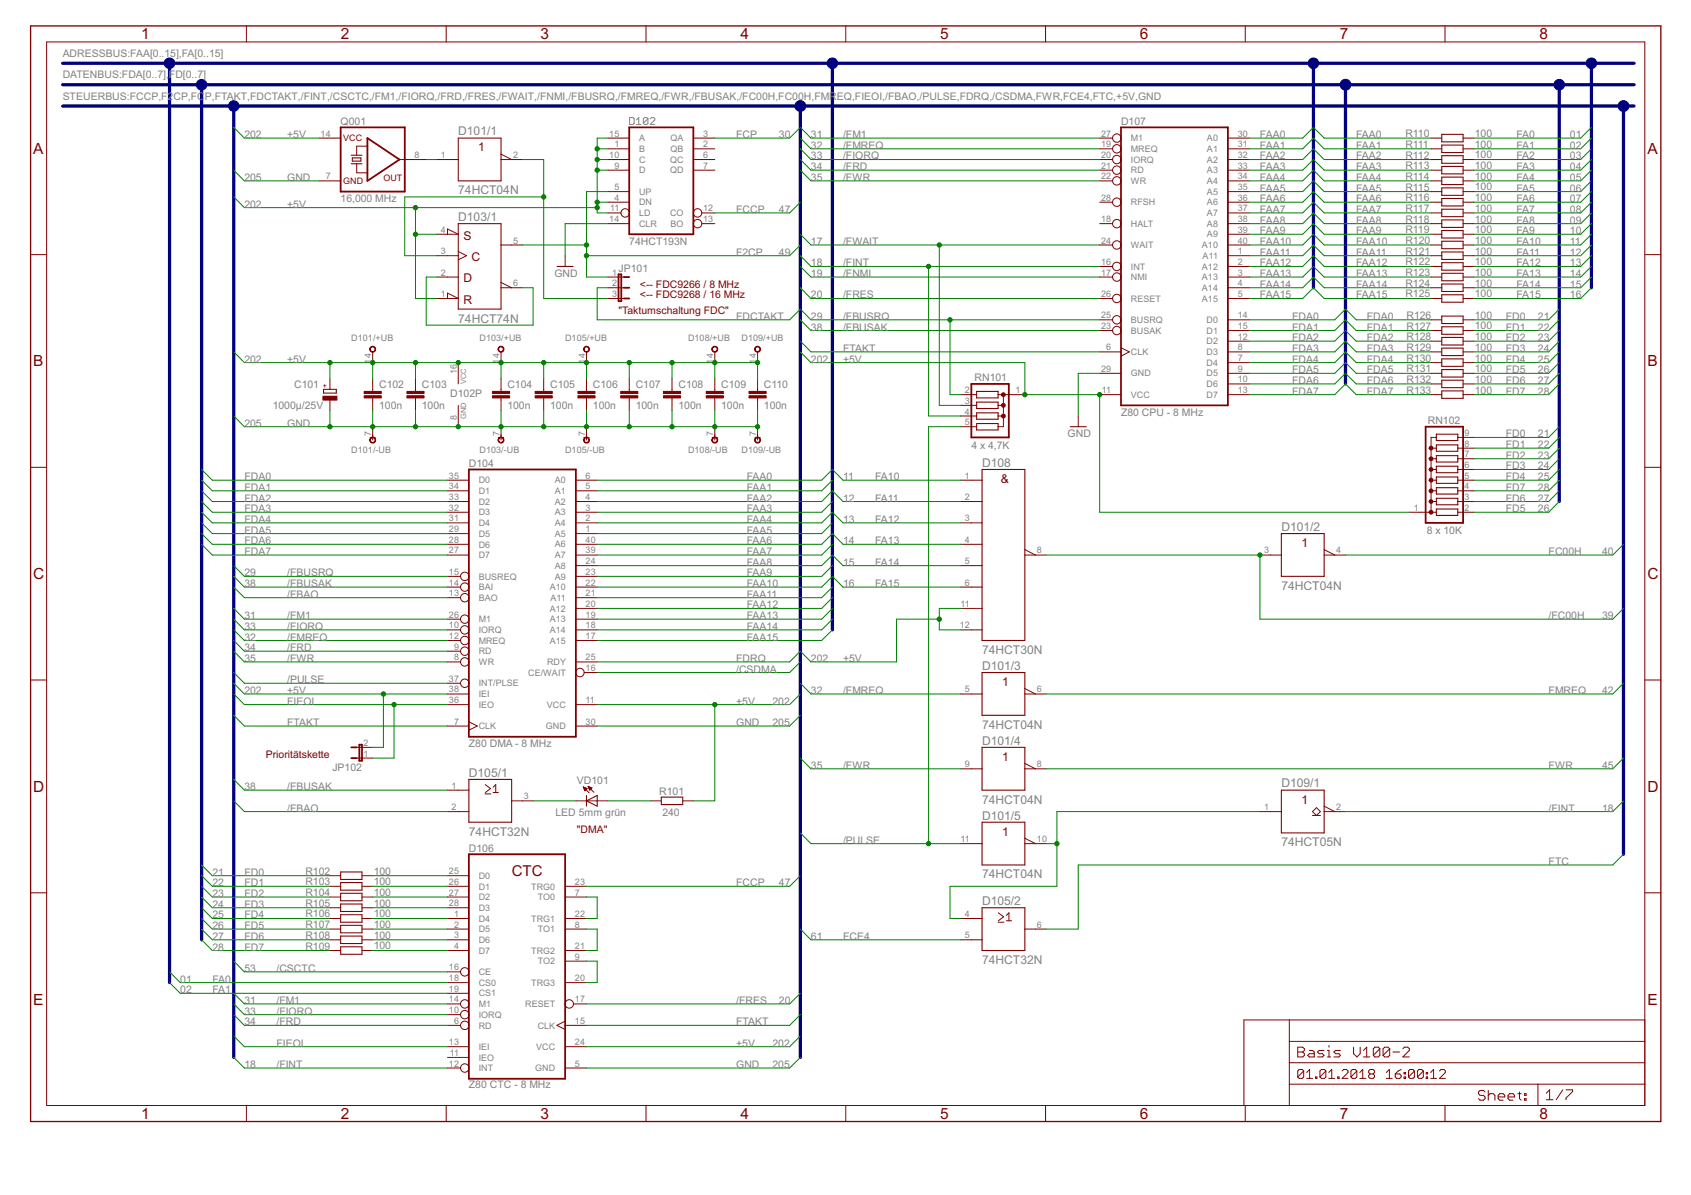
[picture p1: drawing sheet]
<svg xmlns="http://www.w3.org/2000/svg" width="297mm" height="210mm" viewBox="0 0 297 210" stroke-linecap="round" stroke-linejoin="round" font-family="sans-serif">
<defs><g id="words">
<g font-size="3" fill="#800000">
<text x="24.8" y="6.9">1</text>
<text x="59.9" y="6.9">2</text>
<text x="95" y="6.9">3</text>
<text x="130" y="6.9">4</text>
<text x="165.1" y="6.9">5</text>
<text x="200.2" y="6.9">6</text>
<text x="235.3" y="6.9">7</text>
<text x="270.4" y="6.9">8</text>
<text x="5.8" y="27">A</text>
<text x="289.4" y="27">A</text>
<text x="5.8" y="64.4">B</text>
<text x="289.4" y="64.4">B</text>
<text x="5.8" y="101.7">C</text>
<text x="289.4" y="101.7">C</text>
<text x="5.8" y="139.1">D</text>
<text x="289.4" y="139.1">D</text>
<text x="5.8" y="176.5">E</text>
<text x="289.4" y="176.5">E</text>
<text x="24.8" y="196.6">1</text>
<text x="59.9" y="196.6">2</text>
<text x="95" y="196.6">3</text>
<text x="130" y="196.6">4</text>
<text x="165.1" y="196.6">5</text>
<text x="200.2" y="196.6">6</text>
<text x="235.3" y="196.6">7</text>
<text x="270.4" y="196.6">8</text>
</g>
<text font-size="2.9" fill="#800000" x="89.9" y="153.8">CTC</text>
<g font-size="2.4" fill="#808080">
<text x="80.5" y="23.8">D101/1</text>
<text x="80.5" y="34.1">74HCT04N</text>
<text x="80.5" y="38.8">D103/1</text>
<text x="80.5" y="56.6">74HCT74N</text>
<text x="172.5" y="82">D108</text>
<text x="225.1" y="93.3">D101/2</text>
<text x="225.1" y="103.6">74HCT04N</text>
<text x="172.5" y="114.9">74HCT30N</text>
<text x="172.5" y="117.7">D101/3</text>
<text x="172.5" y="128">74HCT04N</text>
<text x="172.5" y="130.8">D101/4</text>
<text x="82.4" y="136.4">D105/1</text>
<text x="172.5" y="141.1">74HCT04N</text>
<text x="172.5" y="144">D101/5</text>
<text x="225.1" y="138.3">D109/1</text>
<text x="82.4" y="146.8">74HCT32N</text>
<text x="225.1" y="148.6">74HCT05N</text>
<text x="172.5" y="154.3">74HCT04N</text>
<text x="172.5" y="159">D105/2</text>
<text x="172.5" y="169.3">74HCT32N</text>
</g>
<g font-size="2.4" fill="#800000">
<text x="84" y="26.6">1</text>
<text x="81.4" y="42.1">S</text>
<text x="82.8" y="45.9">C</text>
<text x="81.4" y="49.6">D</text>
<text x="81.4" y="53.4">R</text>
<text x="175.8" y="84.8">&amp;</text>
<text x="228.6" y="96.1">1</text>
<text x="176" y="120.5">1</text>
<text x="176" y="133.6">1</text>
<text x="228.6" y="141.1">1</text>
<text x="176" y="146.8">1</text>
</g>
<g font-size="2.1" fill="#808080">
<text x="11" y="10">ADRESSBUS:FAA[0..15],FA[0..15]</text>
<text x="11" y="13.7">DATENBUS:FDA[0..7],FD[0..7]</text>
<text x="11" y="17.5">STEUERBUS:FCCP,F2CP,FC</text>
<text x="36" y="17.5">P,FTAKT,FDCTAKT,/FINT,/CSCTC,/FM1,/FIORQ,/FRD,/FRES,/FWAIT,/FNMI,/FBUSRQ,/FMREQ,/FWR,/FBUSAK,/FC00H,FC00H,FMREQ,FIEOI,/FBAO,/PULSE,FDRQ,/CSDMA,FWR,FCE4,FTC,+5V,GND</text>
<text x="59.8" y="21.9">Q001</text>
<text x="196.9" y="21.9">D107</text>
<text x="42.9" y="24.3">202</text>
<text x="50.4" y="24.3">+5V</text>
<text x="129.3" y="24.3">FCP</text>
<text x="136.8" y="24.3">30</text>
<text x="142.5" y="24.3">31</text>
<text x="142.5" y="26.1">32</text>
<text x="142.5" y="28">33</text>
<text x="142.5" y="29.9">34</text>
<text x="148.1" y="24.3">/FM1</text>
<text x="148.1" y="28">/FIORQ</text>
<text x="148.1" y="29.9">/FRD</text>
<text x="148.1" y="26.1">/FMREQ</text>
<text x="221.3" y="24.3">FAA0</text>
<text x="221.3" y="26.1">FAA1</text>
<text x="221.3" y="28">FAA2</text>
<text x="221.3" y="29.9">FAA3</text>
<text x="238.2" y="24.3">FAA0</text>
<text x="238.2" y="26.1">FAA1</text>
<text x="238.2" y="28">FAA2</text>
<text x="238.2" y="29.9">FAA3</text>
<text x="246.9" y="24.1">R110</text>
<text x="246.9" y="26">R111</text>
<text x="246.9" y="27.8">R112</text>
<text x="246.9" y="29.7">R113</text>
<text x="259.1" y="24.1">100</text>
<text x="259.1" y="25.9">100</text>
<text x="259.1" y="27.8">100</text>
<text x="259.1" y="29.7">100</text>
<text x="266.4" y="24.3">FA0</text>
<text x="266.4" y="26.1">FA1</text>
<text x="266.4" y="28">FA2</text>
<text x="266.4" y="29.9">FA3</text>
<text x="275.8" y="24.3">01</text>
<text x="275.8" y="26.1">02</text>
<text x="275.8" y="28">03</text>
<text x="275.8" y="29.9">04</text>
<text x="42.9" y="31.8">205</text>
<text x="50.4" y="31.8">GND</text>
<text x="59.8" y="35.5">16,000 MHz</text>
<text x="142.5" y="31.8">35</text>
<text x="148.1" y="31.8">/FWR</text>
<text x="221.3" y="31.8">FAA4</text>
<text x="221.3" y="33.6">FAA5</text>
<text x="221.3" y="35.5">FAA6</text>
<text x="238.2" y="31.8">FAA4</text>
<text x="238.2" y="33.6">FAA5</text>
<text x="238.2" y="35.5">FAA6</text>
<text x="246.9" y="31.6">R114</text>
<text x="246.9" y="33.5">R115</text>
<text x="246.9" y="35.4">R116</text>
<text x="259.1" y="31.6">100</text>
<text x="259.1" y="33.5">100</text>
<text x="259.1" y="35.3">100</text>
<text x="266.4" y="31.8">FA4</text>
<text x="266.4" y="33.6">FA5</text>
<text x="266.4" y="35.5">FA6</text>
<text x="275.8" y="31.8">05</text>
<text x="275.8" y="33.6">06</text>
<text x="275.8" y="35.5">07</text>
<text x="42.9" y="36.5">202</text>
<text x="50.4" y="36.5">+5V</text>
<text x="129.3" y="37.4">FCCP</text>
<text x="136.8" y="37.4">47</text>
<text x="221.3" y="37.4">FAA7</text>
<text x="221.3" y="39.3">FAA8</text>
<text x="221.3" y="41.2">FAA9</text>
<text x="238.2" y="37.4">FAA7</text>
<text x="238.2" y="39.3">FAA8</text>
<text x="238.2" y="41.2">FAA9</text>
<text x="246.9" y="37.2">R117</text>
<text x="246.9" y="39.1">R118</text>
<text x="246.9" y="41">R119</text>
<text x="259.1" y="37.2">100</text>
<text x="259.1" y="39.1">100</text>
<text x="259.1" y="41">100</text>
<text x="266.4" y="37.4">FA7</text>
<text x="266.4" y="39.3">FA8</text>
<text x="266.4" y="41.2">FA9</text>
<text x="275.8" y="37.4">08</text>
<text x="275.8" y="39.3">09</text>
<text x="275.8" y="41.2">10</text>
<text x="108.7" y="47.7">JP101</text>
<text x="110.5" y="43">74HCT193N</text>
<text x="129.3" y="44.9">F2CP</text>
<text x="136.8" y="44.9">49</text>
<text x="142.5" y="43">17</text>
<text x="142.5" y="46.8">18</text>
<text x="148.1" y="46.8">/FINT</text>
<text x="148.1" y="43">/FWAIT</text>
<text x="221.3" y="43">FAA10</text>
<text x="221.3" y="44.9">FAA11</text>
<text x="221.3" y="46.8">FAA12</text>
<text x="238.2" y="43">FAA10</text>
<text x="238.2" y="44.9">FAA11</text>
<text x="238.2" y="46.8">FAA12</text>
<text x="246.9" y="42.9">R120</text>
<text x="246.9" y="44.7">R121</text>
<text x="246.9" y="46.6">R122</text>
<text x="259.1" y="42.8">100</text>
<text x="259.1" y="44.7">100</text>
<text x="259.1" y="46.6">100</text>
<text x="266.4" y="43">FA10</text>
<text x="266.4" y="44.9">FA11</text>
<text x="266.4" y="46.8">FA12</text>
<text x="275.8" y="43">11</text>
<text x="275.8" y="44.9">12</text>
<text x="275.8" y="46.8">13</text>
<text x="97.4" y="48.7">GND</text>
<text x="142.5" y="48.7">19</text>
<text x="142.5" y="52.4">20</text>
<text x="148.1" y="52.4">/FRES</text>
<text x="148.1" y="48.7">/FNMI</text>
<text x="221.3" y="48.7">FAA13</text>
<text x="221.3" y="50.5">FAA14</text>
<text x="221.3" y="52.4">FAA15</text>
<text x="238.2" y="48.7">FAA13</text>
<text x="238.2" y="50.5">FAA14</text>
<text x="238.2" y="52.4">FAA15</text>
<text x="246.9" y="48.5">R123</text>
<text x="246.9" y="50.4">R124</text>
<text x="246.9" y="52.3">R125</text>
<text x="259.1" y="48.5">100</text>
<text x="259.1" y="50.4">100</text>
<text x="259.1" y="52.2">100</text>
<text x="266.4" y="48.7">FA13</text>
<text x="266.4" y="50.5">FA14</text>
<text x="266.4" y="52.4">FA15</text>
<text x="275.8" y="48.7">14</text>
<text x="275.8" y="50.5">15</text>
<text x="275.8" y="52.4">16</text>
<text x="129.3" y="56.2">FDCTAKT</text>
<text x="142.5" y="56.2">29</text>
<text x="142.5" y="58.1">38</text>
<text x="148.1" y="56.2">/FBUSRQ</text>
<text x="148.1" y="58.1">/FBUSAK</text>
<text x="227" y="56.2">FDA0</text>
<text x="227" y="58.1">FDA1</text>
<text x="227" y="59.9">FDA2</text>
<text x="240.1" y="56.2">FDA0</text>
<text x="240.1" y="58.1">FDA1</text>
<text x="240.1" y="59.9">FDA2</text>
<text x="247.1" y="56">R126</text>
<text x="247.1" y="57.9">R127</text>
<text x="247.1" y="59.8">R128</text>
<text x="259.1" y="56">100</text>
<text x="259.1" y="57.9">100</text>
<text x="259.1" y="59.7">100</text>
<text x="264.5" y="56.2">FD0</text>
<text x="264.5" y="58.1">FD1</text>
<text x="264.5" y="59.9">FD2</text>
<text x="270.2" y="56.2">21</text>
<text x="270.2" y="58.1">22</text>
<text x="270.2" y="59.9">23</text>
<text x="42.9" y="63.7">202</text>
<text x="50.4" y="63.7">+5V</text>
<text x="142.5" y="63.7">202</text>
<text x="148.1" y="63.7">+5V</text>
<text x="148.1" y="61.8">FTAKT</text>
<text x="227" y="61.8">FDA3</text>
<text x="227" y="63.7">FDA4</text>
<text x="227" y="65.6">FDA5</text>
<text x="240.1" y="61.8">FDA3</text>
<text x="240.1" y="63.7">FDA4</text>
<text x="240.1" y="65.6">FDA5</text>
<text x="247.1" y="61.6">R129</text>
<text x="247.1" y="63.5">R130</text>
<text x="247.1" y="65.4">R131</text>
<text x="259.1" y="61.6">100</text>
<text x="259.1" y="63.5">100</text>
<text x="259.1" y="65.4">100</text>
<text x="264.5" y="61.8">FD3</text>
<text x="264.5" y="63.7">FD4</text>
<text x="264.5" y="65.6">FD5</text>
<text x="270.2" y="61.8">24</text>
<text x="270.2" y="63.7">25</text>
<text x="270.2" y="65.6">26</text>
<text x="47.9" y="71.8">1000µ/25V</text>
<text x="51.7" y="68.2">C101</text>
<text x="66.6" y="71.9">100n</text>
<text x="66.6" y="68.1">C102</text>
<text x="74.1" y="71.9">100n</text>
<text x="74.1" y="68.1">C103</text>
<text x="79.1" y="69.8">D102P</text>
<text x="89.1" y="71.9">100n</text>
<text x="89.1" y="68.1">C104</text>
<text x="96.6" y="71.9">100n</text>
<text x="96.6" y="68.1">C105</text>
<text x="104.2" y="71.9">100n</text>
<text x="104.2" y="68.1">C106</text>
<text x="111.7" y="71.9">100n</text>
<text x="111.7" y="68.1">C107</text>
<text x="119.2" y="71.9">100n</text>
<text x="119.2" y="68.1">C108</text>
<text x="126.7" y="71.9">100n</text>
<text x="126.7" y="68.1">C109</text>
<text x="134.2" y="71.9">100n</text>
<text x="134.2" y="68.1">C110</text>
<text x="171.2" y="66.9">RN101</text>
<text x="227" y="67.4">FDA6</text>
<text x="227" y="69.3">FDA7</text>
<text x="240.1" y="67.4">FDA6</text>
<text x="240.1" y="69.3">FDA7</text>
<text x="247.1" y="67.3">R132</text>
<text x="247.1" y="69.2">R133</text>
<text x="259.1" y="67.3">100</text>
<text x="259.1" y="69.1">100</text>
<text x="264.5" y="67.4">FD6</text>
<text x="264.5" y="69.3">FD7</text>
<text x="270.2" y="67.4">27</text>
<text x="270.2" y="69.3">28</text>
<text x="42.9" y="75">205</text>
<text x="50.4" y="75">GND</text>
<text x="187.5" y="76.8">GND</text>
<text x="196.9" y="73.1">Z80 CPU - 8 MHz</text>
<text x="250.8" y="74.5">RN102</text>
<text x="264.5" y="76.8">FD0</text>
<text x="270.2" y="76.8">21</text>
<text x="82.4" y="82">D104</text>
<text x="170.6" y="78.8">4 x 4,7K</text>
<text x="264.5" y="78.7">FD1</text>
<text x="264.5" y="80.6">FD2</text>
<text x="264.5" y="82.5">FD3</text>
<text x="270.2" y="78.7">22</text>
<text x="270.2" y="80.6">23</text>
<text x="270.2" y="82.5">24</text>
<text x="42.9" y="84.3">FDA0</text>
<text x="42.9" y="86.2">FDA1</text>
<text x="42.9" y="88.1">FDA2</text>
<text x="42.9" y="90">FDA3</text>
<text x="131.2" y="84.3">FAA0</text>
<text x="131.2" y="86.2">FAA1</text>
<text x="131.2" y="88.1">FAA2</text>
<text x="131.2" y="90">FAA3</text>
<text x="148.1" y="84.3">11</text>
<text x="148.1" y="88.1">12</text>
<text x="153.7" y="84.3">FA10</text>
<text x="153.7" y="88.1">FA11</text>
<text x="264.5" y="84.3">FD4</text>
<text x="264.5" y="90">FD5</text>
<text x="264.5" y="88.1">FD6</text>
<text x="264.5" y="86.2">FD7</text>
<text x="270.2" y="84.3">25</text>
<text x="270.2" y="90">26</text>
<text x="270.2" y="88.1">27</text>
<text x="270.2" y="86.2">28</text>
<text x="42.9" y="91.9">FDA4</text>
<text x="42.9" y="93.7">FDA5</text>
<text x="42.9" y="95.6">FDA6</text>
<text x="131.2" y="91.9">FAA4</text>
<text x="131.2" y="93.7">FAA5</text>
<text x="131.2" y="95.6">FAA6</text>
<text x="148.1" y="91.9">13</text>
<text x="148.1" y="95.6">14</text>
<text x="153.7" y="91.9">FA12</text>
<text x="153.7" y="95.6">FA13</text>
<text x="250.6" y="93.8">8 x 10K</text>
<text x="42.9" y="97.5">FDA7</text>
<text x="42.9" y="101.2">29</text>
<text x="50.4" y="101.2">/FBUSRQ</text>
<text x="131.2" y="97.5">FAA7</text>
<text x="131.2" y="99.4">FAA8</text>
<text x="131.2" y="101.2">FAA9</text>
<text x="148.1" y="99.4">15</text>
<text x="153.7" y="99.4">FA14</text>
<text x="272" y="97.5">FC00H</text>
<text x="281.4" y="97.5">40</text>
<text x="42.9" y="103.1">38</text>
<text x="50.4" y="103.1">/FBUSAK</text>
<text x="50.4" y="105">/FBAO</text>
<text x="131.2" y="103.1">FAA10</text>
<text x="131.2" y="105">FAA11</text>
<text x="131.2" y="106.9">FAA12</text>
<text x="148.1" y="103.1">16</text>
<text x="153.7" y="103.1">FA15</text>
<text x="42.9" y="108.8">31</text>
<text x="42.9" y="110.6">33</text>
<text x="42.9" y="112.5">32</text>
<text x="50.4" y="108.8">/FM1</text>
<text x="50.4" y="110.6">/FIORQ</text>
<text x="50.4" y="112.5">/FMREQ</text>
<text x="131.2" y="108.8">FAA13</text>
<text x="131.2" y="110.6">FAA14</text>
<text x="131.2" y="112.5">FAA15</text>
<text x="272" y="108.8">/FC00H</text>
<text x="281.4" y="108.8">39</text>
<text x="42.9" y="114.4">34</text>
<text x="42.9" y="116.3">35</text>
<text x="50.4" y="114.4">/FRD</text>
<text x="50.4" y="116.3">/FWR</text>
<text x="129.3" y="116.3">FDRQ</text>
<text x="129.3" y="118.1">/CSDMA</text>
<text x="142.5" y="116.3">202</text>
<text x="148.1" y="116.3">+5V</text>
<text x="42.9" y="121.9">202</text>
<text x="50.4" y="121.9">+5V</text>
<text x="50.4" y="123.8">FIEOI</text>
<text x="50.4" y="120">/PULSE</text>
<text x="129.3" y="123.8">+5V</text>
<text x="135.7" y="123.8">202</text>
<text x="142.5" y="121.9">32</text>
<text x="148.1" y="121.9">/FMREQ</text>
<text x="272" y="121.9">FMREQ</text>
<text x="281.4" y="121.9">42</text>
<text x="50.4" y="127.5">FTAKT</text>
<text x="82.4" y="131.3">Z80 DMA - 8 MHz</text>
<text x="129.3" y="127.5">GND</text>
<text x="135.7" y="127.5">205</text>
<text x="58.4" y="135.4">JP102</text>
<text x="101.3" y="137.7">VD101</text>
<text x="142.5" y="135">35</text>
<text x="148.1" y="135">/FWR</text>
<text x="272" y="135">FWR</text>
<text x="281.4" y="135">45</text>
<text x="42.9" y="138.8">38</text>
<text x="50.4" y="138.8">/FBUSAK</text>
<text x="50.4" y="142.5">/FBAO</text>
<text x="97.6" y="143.4">LED 5mm grün</text>
<text x="115.8" y="139.6">R101</text>
<text x="116.4" y="143.3">240</text>
<text x="272" y="142.5">/FINT</text>
<text x="281.4" y="142.5">18</text>
<text x="82.4" y="149.6">D106</text>
<text x="148.1" y="148.2">/PULSE</text>
<text x="37.3" y="153.8">21</text>
<text x="37.3" y="155.7">22</text>
<text x="42.9" y="153.8">FD0</text>
<text x="42.9" y="155.7">FD1</text>
<text x="53.6" y="153.6">R102</text>
<text x="53.6" y="155.5">R103</text>
<text x="65.7" y="153.6">100</text>
<text x="65.7" y="155.5">100</text>
<text x="129.3" y="155.7">FCCP</text>
<text x="136.8" y="155.7">47</text>
<text x="272" y="151.9">FTC</text>
<text x="37.3" y="157.6">23</text>
<text x="37.3" y="159.4">24</text>
<text x="37.3" y="161.3">25</text>
<text x="42.9" y="157.6">FD2</text>
<text x="42.9" y="159.4">FD3</text>
<text x="42.9" y="161.3">FD4</text>
<text x="53.6" y="157.4">R104</text>
<text x="53.6" y="159.3">R105</text>
<text x="53.6" y="161.2">R106</text>
<text x="65.7" y="157.4">100</text>
<text x="65.7" y="159.3">100</text>
<text x="65.7" y="161.1">100</text>
<text x="37.3" y="163.2">26</text>
<text x="37.3" y="165.1">27</text>
<text x="37.3" y="167">28</text>
<text x="42.9" y="163.2">FD5</text>
<text x="42.9" y="165.1">FD6</text>
<text x="42.9" y="167">FD7</text>
<text x="53.6" y="163">R107</text>
<text x="53.6" y="164.9">R108</text>
<text x="53.6" y="166.8">R109</text>
<text x="65.7" y="163">100</text>
<text x="65.7" y="164.9">100</text>
<text x="65.7" y="166.8">100</text>
<text x="142.5" y="165.1">61</text>
<text x="148.1" y="165.1">FCE4</text>
<text x="31.7" y="172.6">01</text>
<text x="37.3" y="172.6">FA0</text>
<text x="42.9" y="170.7">53</text>
<text x="48.6" y="170.7">/CSCTC</text>
<text x="31.7" y="174.5">02</text>
<text x="37.3" y="174.5">FA1</text>
<text x="42.9" y="176.3">31</text>
<text x="42.9" y="178.2">33</text>
<text x="48.6" y="176.3">/FM1</text>
<text x="48.6" y="178.2">/FIORQ</text>
<text x="129.3" y="176.3">/FRES</text>
<text x="136.8" y="176.3">20</text>
<text x="42.9" y="180.1">34</text>
<text x="48.6" y="180.1">/FRD</text>
<text x="48.6" y="183.9">FIEOI</text>
<text x="129.3" y="183.9">+5V</text>
<text x="129.3" y="180.1">FTAKT</text>
<text x="135.7" y="183.9">202</text>
<text x="42.9" y="187.6">18</text>
<text x="48.6" y="187.6">/FINT</text>
<text x="82.4" y="191.2">Z80 CTC - 8 MHz</text>
<text x="129.3" y="187.6">GND</text>
<text x="135.7" y="187.6">205</text>
</g>
<g font-size="2.1" fill="#800000">
<text x="112.4" y="50.5">&lt;-- FDC9266 / 8 MHz</text>
<text x="112.4" y="52.4">&lt;-- FDC9268 / 16 MHz</text>
<text x="108.7" y="55.2">&quot;Taktumschaltung FDC&quot;</text>
<text x="46.7" y="133.2">Prioritätskette</text>
<text x="101.3" y="146.3">&quot;DMA&quot;</text>
</g>
<g font-size="1.8" fill="#808080">
<text x="56.3" y="24">14</text>
<text x="107" y="24">15</text>
<text x="123.5" y="24">3</text>
<text x="193.4" y="24">27</text>
<text x="217.4" y="24">30</text>
<text x="72.8" y="27.8">8</text>
<text x="77.5" y="27.8">1</text>
<text x="90.1" y="27.8">2</text>
<text x="107" y="27.8">10</text>
<text x="107.9" y="25.9">1</text>
<text x="107.9" y="29.6">9</text>
<text x="112.3" y="26.7">B</text>
<text x="112.3" y="28.6">C</text>
<text x="112.3" y="24.8">A</text>
<text x="117.7" y="28.6">QC</text>
<text x="117.8" y="26.7">QB</text>
<text x="117.8" y="24.8">QA</text>
<text x="123.5" y="25.9">2</text>
<text x="123.5" y="27.8">6</text>
<text x="123.5" y="29.6">7</text>
<text x="193.4" y="25.9">19</text>
<text x="193.4" y="27.8">20</text>
<text x="193.4" y="29.6">21</text>
<text x="198.6" y="24.8">M1</text>
<text x="198.6" y="26.7">MREQ</text>
<text x="198.6" y="28.6">IORQ</text>
<text x="212" y="24.8">A0</text>
<text x="212" y="26.7">A1</text>
<text x="212" y="28.6">A2</text>
<text x="217.4" y="25.9">31</text>
<text x="217.4" y="27.8">32</text>
<text x="217.4" y="29.6">33</text>
<text x="57.2" y="31.5">7</text>
<text x="107.9" y="35.3">4</text>
<text x="107.9" y="33.4">5</text>
<text x="112.3" y="34.2">UP</text>
<text x="112.3" y="30.5">D</text>
<text x="117.7" y="30.5">QD</text>
<text x="193.4" y="31.5">22</text>
<text x="193.4" y="35.3">28</text>
<text x="198.6" y="30.5">RD</text>
<text x="198.6" y="32.3">WR</text>
<text x="212" y="30.5">A3</text>
<text x="212" y="32.3">A4</text>
<text x="212" y="34.2">A5</text>
<text x="217.4" y="31.5">34</text>
<text x="217.4" y="33.4">35</text>
<text x="217.4" y="35.3">36</text>
<text x="77.5" y="40.9">4</text>
<text x="107" y="39">14</text>
<text x="107.2" y="37.1">11</text>
<text x="112.3" y="36.1">DN</text>
<text x="112.3" y="38">LD</text>
<text x="112.3" y="39.8">CLR</text>
<text x="117.7" y="38">CO</text>
<text x="117.8" y="39.8">BO</text>
<text x="123.5" y="37.1">12</text>
<text x="123.5" y="39">13</text>
<text x="193.4" y="39">18</text>
<text x="198.6" y="36.1">RFSH</text>
<text x="198.6" y="39.8">HALT</text>
<text x="212" y="36.1">A6</text>
<text x="212" y="38">A7</text>
<text x="212" y="39.8">A8</text>
<text x="212" y="41.7">A9</text>
<text x="217.4" y="37.1">37</text>
<text x="217.4" y="39">38</text>
<text x="217.4" y="40.9">39</text>
<text x="77.5" y="44.6">3</text>
<text x="90.1" y="42.8">5</text>
<text x="193.4" y="42.8">24</text>
<text x="193.4" y="46.5">16</text>
<text x="198.6" y="43.6">WAIT</text>
<text x="198.6" y="47.4">INT</text>
<text x="211.1" y="43.6">A10</text>
<text x="211.1" y="47.3">A12</text>
<text x="211.3" y="45.5">A11</text>
<text x="217.4" y="42.8">40</text>
<text x="217.4" y="44.6">1</text>
<text x="217.4" y="46.5">2</text>
<text x="77.5" y="52.2">1</text>
<text x="77.5" y="48.4">2</text>
<text x="90.1" y="50.3">6</text>
<text x="107.5" y="48.4">1</text>
<text x="107.5" y="50.3">2</text>
<text x="107.5" y="52.2">3</text>
<text x="193.4" y="48.4">17</text>
<text x="193.4" y="52.2">26</text>
<text x="198.6" y="49.2">NMI</text>
<text x="198.6" y="53">RESET</text>
<text x="211.1" y="49.2">A13</text>
<text x="211.1" y="51.1">A14</text>
<text x="211.1" y="53">A15</text>
<text x="217.4" y="48.4">3</text>
<text x="217.4" y="50.3">4</text>
<text x="217.4" y="52.2">5</text>
<text x="61.7" y="59.9">D101/+UB</text>
<text x="84.2" y="59.9">D103/+UB</text>
<text x="99.3" y="59.9">D105/+UB</text>
<text x="120.9" y="59.9">D108/+UB</text>
<text x="130.3" y="59.9">D109/+UB</text>
<text x="193.4" y="55.9">25</text>
<text x="193.4" y="57.8">23</text>
<text x="198.6" y="56.7">BUSRQ</text>
<text x="198.6" y="58.6">BUSAK</text>
<text x="211.9" y="56.7">D0</text>
<text x="211.9" y="58.6">D1</text>
<text x="217.4" y="55.9">14</text>
<text x="217.4" y="57.8">15</text>
<text x="217.4" y="59.7">12</text>
<text x="65.2" y="63.9" transform="rotate(-90 65.2 63.9)">14</text>
<text x="80.2" y="65.7" transform="rotate(-90 80.2 65.7)">16</text>
<text x="87.7" y="63.9" transform="rotate(-90 87.7 63.9)">14</text>
<text x="102.8" y="63.9" transform="rotate(-90 102.8 63.9)">14</text>
<text x="125.3" y="63.9" transform="rotate(-90 125.3 63.9)">14</text>
<text x="132.8" y="63.9" transform="rotate(-90 132.8 63.9)">14</text>
<text x="193.4" y="65.3">29</text>
<text x="194.3" y="61.5">6</text>
<text x="198.6" y="62.4">CLK</text>
<text x="211.9" y="60.5">D2</text>
<text x="211.9" y="62.4">D3</text>
<text x="211.9" y="64.2">D4</text>
<text x="217.4" y="61.5">8</text>
<text x="217.4" y="63.4">7</text>
<text x="217.4" y="65.3">9</text>
<text x="169.5" y="69.1">2</text>
<text x="169.5" y="70.9">3</text>
<text x="178.4" y="69.1">1</text>
<text x="193.5" y="69.1">11</text>
<text x="198.6" y="69.9">VCC</text>
<text x="198.6" y="66.1">GND</text>
<text x="211.9" y="66.1">D5</text>
<text x="211.9" y="68">D6</text>
<text x="211.9" y="69.9">D7</text>
<text x="217.4" y="67.2">10</text>
<text x="217.4" y="69.1">13</text>
<text x="65.2" y="76.6" transform="rotate(-90 65.2 76.6)">7</text>
<text x="80.2" y="73.8" transform="rotate(-90 80.2 73.8)">8</text>
<text x="87.7" y="76.6" transform="rotate(-90 87.7 76.6)">7</text>
<text x="102.8" y="76.6" transform="rotate(-90 102.8 76.6)">7</text>
<text x="125.3" y="76.6" transform="rotate(-90 125.3 76.6)">7</text>
<text x="132.8" y="76.6" transform="rotate(-90 132.8 76.6)">7</text>
<text x="169.5" y="72.8">4</text>
<text x="169.5" y="74.7">5</text>
<text x="257.3" y="76.6">9</text>
<text x="61.7" y="79.6">D101/-UB</text>
<text x="84.2" y="79.6">D103/-UB</text>
<text x="99.3" y="79.6">D105/-UB</text>
<text x="120.9" y="79.6">D108/-UB</text>
<text x="130.3" y="79.6">D109/-UB</text>
<text x="257.3" y="82.2">6</text>
<text x="257.3" y="80.3">7</text>
<text x="257.3" y="78.4">8</text>
<text x="78.9" y="89.7">32</text>
<text x="78.9" y="87.8">33</text>
<text x="78.9" y="86">34</text>
<text x="78.9" y="84.1">35</text>
<text x="84.1" y="88.7">D2</text>
<text x="84.1" y="86.8">D1</text>
<text x="84.1" y="84.9">D0</text>
<text x="97.5" y="88.7">A2</text>
<text x="97.5" y="86.8">A1</text>
<text x="97.5" y="84.9">A0</text>
<text x="102.9" y="89.7">3</text>
<text x="102.9" y="87.8">4</text>
<text x="102.9" y="86">5</text>
<text x="102.9" y="84.1">6</text>
<text x="169.5" y="84.1">1</text>
<text x="169.5" y="87.8">2</text>
<text x="248.3" y="89.7">1</text>
<text x="257.3" y="89.7">2</text>
<text x="257.3" y="87.8">3</text>
<text x="257.3" y="86">4</text>
<text x="257.3" y="84.1">5</text>
<text x="78.9" y="95.3">28</text>
<text x="78.9" y="93.5">29</text>
<text x="78.9" y="91.6">31</text>
<text x="84.1" y="94.3">D5</text>
<text x="84.1" y="92.4">D4</text>
<text x="84.1" y="90.5">D3</text>
<text x="97.5" y="94.3">A5</text>
<text x="97.5" y="92.4">A4</text>
<text x="97.5" y="90.5">A3</text>
<text x="102.9" y="93.5">1</text>
<text x="102.9" y="91.6">2</text>
<text x="102.9" y="95.3">40</text>
<text x="169.5" y="91.6">3</text>
<text x="169.5" y="95.3">4</text>
<text x="78.9" y="101">15</text>
<text x="78.9" y="97.2">27</text>
<text x="84.1" y="101.8">BUSREQ</text>
<text x="84.1" y="98">D7</text>
<text x="84.1" y="96.2">D6</text>
<text x="97.5" y="101.8">A9</text>
<text x="97.5" y="99.9">A8</text>
<text x="97.5" y="98">A7</text>
<text x="97.5" y="96.2">A6</text>
<text x="102.9" y="101">23</text>
<text x="102.9" y="99.1">24</text>
<text x="102.9" y="97.2">39</text>
<text x="169.5" y="99.1">5</text>
<text x="182.2" y="97.2">8</text>
<text x="222.1" y="97.2">3</text>
<text x="234.7" y="97.2">4</text>
<text x="78.9" y="104.7">13</text>
<text x="78.9" y="102.9">14</text>
<text x="84.1" y="105.6">BAO</text>
<text x="84.1" y="103.7">BAI</text>
<text x="96.6" y="107.4">A12</text>
<text x="96.6" y="103.7">A10</text>
<text x="96.7" y="105.6">A11</text>
<text x="102.9" y="106.6">20</text>
<text x="102.9" y="104.7">21</text>
<text x="102.9" y="102.9">22</text>
<text x="168.7" y="106.6">11</text>
<text x="169.5" y="102.9">6</text>
<text x="78.9" y="110.4">10</text>
<text x="78.9" y="112.2">12</text>
<text x="78.9" y="108.5">26</text>
<text x="84.1" y="111.2">IORQ</text>
<text x="84.1" y="113.1">MREQ</text>
<text x="84.1" y="109.3">M1</text>
<text x="96.6" y="113.1">A15</text>
<text x="96.6" y="111.2">A14</text>
<text x="96.6" y="109.3">A13</text>
<text x="102.9" y="112.2">17</text>
<text x="102.9" y="110.4">18</text>
<text x="102.9" y="108.5">19</text>
<text x="168.6" y="110.4">12</text>
<text x="78.9" y="119.8">37</text>
<text x="79.8" y="116">8</text>
<text x="79.8" y="114.1">9</text>
<text x="84.1" y="116.8">WR</text>
<text x="84.1" y="114.9">RD</text>
<text x="92.8" y="118.7">CE/WAIT</text>
<text x="96.1" y="116.8">RDY</text>
<text x="102.9" y="117.9">16</text>
<text x="102.9" y="116">25</text>
<text x="78.9" y="123.5">36</text>
<text x="78.9" y="121.6">38</text>
<text x="84.1" y="124.3">IEO</text>
<text x="84.1" y="120.6">INT/PLSE</text>
<text x="84.1" y="122.5">IEI</text>
<text x="96.1" y="124.3">VCC</text>
<text x="102.9" y="123.5">11</text>
<text x="169.5" y="121.6">5</text>
<text x="182.2" y="121.6">6</text>
<text x="63.9" y="131">2</text>
<text x="79.8" y="127.3">7</text>
<text x="84.1" y="128.1">CLK</text>
<text x="95.9" y="128.1">GND</text>
<text x="102.9" y="127.3">30</text>
<text x="63.9" y="132.9">1</text>
<text x="169.5" y="134.8">9</text>
<text x="182.2" y="134.8">8</text>
<text x="79.3" y="138.5">1</text>
<text x="79.3" y="142.3">2</text>
<text x="92" y="140.4">3</text>
<text x="222.1" y="142.3">1</text>
<text x="234.7" y="142.3">2</text>
<text x="168.7" y="147.9">11</text>
<text x="182.2" y="147.9">10</text>
<text x="78.9" y="153.6">25</text>
<text x="78.9" y="155.4">26</text>
<text x="84.1" y="154.4">D0</text>
<text x="101" y="155.4">23</text>
<text x="78.9" y="157.3">27</text>
<text x="78.9" y="159.2">28</text>
<text x="79.8" y="161.1">1</text>
<text x="84.1" y="156.3">D1</text>
<text x="84.1" y="158.1">D2</text>
<text x="84.1" y="160">D3</text>
<text x="84.1" y="161.9">D4</text>
<text x="93.3" y="156.2">TRG0</text>
<text x="93.3" y="161.9">TRG1</text>
<text x="94.5" y="158.1">TO0</text>
<text x="101" y="161.1">22</text>
<text x="101" y="157.3">7</text>
<text x="169.5" y="161.1">4</text>
<text x="79.8" y="162.9">2</text>
<text x="79.8" y="164.8">3</text>
<text x="79.8" y="166.7">4</text>
<text x="84.1" y="163.8">D5</text>
<text x="84.1" y="165.6">D6</text>
<text x="84.1" y="167.5">D7</text>
<text x="93.3" y="167.5">TRG2</text>
<text x="94.5" y="163.8">TO1</text>
<text x="101" y="166.7">21</text>
<text x="101" y="162.9">8</text>
<text x="169.5" y="164.8">5</text>
<text x="182.2" y="162.9">6</text>
<text x="78.9" y="170.4">16</text>
<text x="78.9" y="172.3">18</text>
<text x="84.1" y="171.3">CE</text>
<text x="84.1" y="173.2">CS0</text>
<text x="93.3" y="173.1">TRG3</text>
<text x="94.5" y="169.4">TO2</text>
<text x="101" y="168.6">9</text>
<text x="101" y="172.3">20</text>
<text x="78.9" y="174.2">19</text>
<text x="78.9" y="176.1">14</text>
<text x="78.9" y="178">10</text>
<text x="79.8" y="179.8">6</text>
<text x="84.1" y="175">CS1</text>
<text x="84.1" y="176.9">M1</text>
<text x="84.1" y="178.8">IORQ</text>
<text x="92.3" y="176.9">RESET</text>
<text x="101" y="179.8">15</text>
<text x="101" y="176.1">17</text>
<text x="78.9" y="183.6">13</text>
<text x="79" y="185.5">11</text>
<text x="84.1" y="180.7">RD</text>
<text x="84.1" y="184.4">IEI</text>
<text x="94.2" y="184.4">VCC</text>
<text x="94.4" y="180.7">CLK</text>
<text x="101" y="183.6">24</text>
<text x="78.9" y="187.3">12</text>
<text x="84.1" y="186.3">IEO</text>
<text x="84.1" y="188.2">INT</text>
<text x="94" y="188.2">GND</text>
<text x="101" y="187.3">5</text>
</g>
<g font-size="1.8" fill="#800000">
<text x="60.3" y="24.8">VCC</text>
<text x="60.3" y="32.3">GND</text>
<text x="67.3" y="31.8">OUT</text>
</g>
<text font-size="1.5" fill="#800000" x="57.5" y="68.1" transform="rotate(-90 57.5 68.1)">+</text>
<g font-size="1.5" fill="#808080">
<text x="81.9" y="67.4" transform="rotate(-90 81.9 67.4)">VCC</text>
<text x="81.9" y="73.6" transform="rotate(-90 81.9 73.6)">GND</text>
</g>
</g></defs>
<g fill="#808080" stroke="#808080" stroke-width=".18">
<path d="M110.6 20.7v1.2z"/>
<path d="M110.6 21.9h.6z"/>
<path d="M111.2 21.9l.2-.2z"/>
<path d="M111.4 20.8v.9z"/>
<path d="M111.2 20.7l.2 .1z"/>
<path d="M110.6 20.7h.6z"/>
<path d="M111.8 21.1l.4-.4z"/>
<path d="M112.2 20.7v1.2z"/>
<path d="M111.8 21.9h.8z"/>
<path d="M113 20.8v.9z"/>
<path d="M113 20.8l.2-.1z"/>
<path d="M113.2 20.7h.4z"/>
<path d="M113.6 20.7l.2 .1z"/>
<path d="M113.8 20.8v.9z"/>
<path d="M113.8 21.7l-.2 .2z"/>
<path d="M113.2 21.9h.4z"/>
<path d="M113 21.7l.2 .2z"/>
<path d="M113 21.7l.8-.9z"/>
<path d="M114.2 21.9h.8z"/>
<path d="M114.2 21.9l.8-.8z"/>
<path d="M115 20.8v.3z"/>
<path d="M114.8 20.7l.2 .1z"/>
<path d="M114.4 20.7h.4z"/>
<path d="M114.2 20.8l.2-.1z"/>
</g>
<g fill="#800000" stroke="#800000" stroke-width=".18">
<path d="M218.5 194.2h8z"/>
<path d="M226.5 194.2h43.7z"/>
<path d="M270.2 194.2h18.7z"/>
<path d="M288.9 190.4v3.8z"/>
<path d="M288.9 186.7v3.7z"/>
<path d="M288.9 182.9v3.8z"/>
<path d="M288.9 179.2v3.7z"/>
<path d="M218.5 179.2v15z"/>
<path d="M218.5 179.2h8z"/>
<path d="M226.5 179.2h62.4z"/>
<path d="M270.2 190.4v3.8z"/>
<path d="M270.2 190.4h18.7z"/>
<path d="M226.5 190.4h43.7z"/>
<path d="M226.5 190.4v3.8z"/>
<path d="M226.5 186.7v3.7z"/>
<path d="M226.5 186.7h62.4z"/>
<path d="M226.5 182.9v3.8z"/>
<path d="M226.5 182.9h62.4z"/>
<path d="M226.5 179.2v3.7z"/>
<path d="M228 183.9v1.8z"/>
<path d="M228 183.9h.8z"/>
<path d="M228.8 183.9l.3 .3z"/>
<path d="M229.1 184.2v.3z"/>
<path d="M228.8 184.8l.3-.3z"/>
<path d="M228.8 184.8l.3 .3z"/>
<path d="M229.1 185.1v.3z"/>
<path d="M228.8 185.7l.3-.3z"/>
<path d="M228 185.7h.8z"/>
<path d="M228 184.8h.8z"/>
<path d="M230 184.5h.6z"/>
<path d="M230.6 184.5l.3 .3z"/>
<path d="M230.9 184.8v.9z"/>
<path d="M230 185.7h.9z"/>
<path d="M229.7 185.4l.3 .3z"/>
<path d="M229.7 185.4l.3-.3z"/>
<path d="M230 185.1h.9z"/>
<path d="M231.4 185.7h.9z"/>
<path d="M232.3 185.7l.3-.3z"/>
<path d="M232.3 185.1l.3 .3z"/>
<path d="M231.7 185.1h.6z"/>
<path d="M231.4 184.8l.3 .3z"/>
<path d="M231.7 184.5l-.3 .3z"/>
<path d="M231.7 184.5h.9z"/>
<path d="M233.2 184.5h.2z"/>
<path d="M233.4 184.5v1.2z"/>
<path d="M233.2 185.7h.5z"/>
<path d="M233.4 183.6v.3z"/>
<path d="M234.3 185.7h.9z"/>
<path d="M235.2 185.7l.3-.3z"/>
<path d="M235.2 185.1l.3 .3z"/>
<path d="M234.6 185.1h.6z"/>
<path d="M234.3 184.8l.3 .3z"/>
<path d="M234.3 184.8l.3-.3z"/>
<path d="M234.6 184.5h.9z"/>
<path d="M237.8 183.9v1.2z"/>
<path d="M237.8 185.1l.6 .6z"/>
<path d="M238.4 185.7l.5-.6z"/>
<path d="M238.9 183.9v1.2z"/>
<path d="M239.5 184.5l.6-.6z"/>
<path d="M240.1 183.9v1.8z"/>
<path d="M239.5 185.7h1.1z"/>
<path d="M241.2 184.2v1.2z"/>
<path d="M241.2 184.2l.3-.3z"/>
<path d="M241.5 183.9h.6z"/>
<path d="M242.1 183.9l.3 .3z"/>
<path d="M242.4 184.2v1.2z"/>
<path d="M242.4 185.4l-.3 .3z"/>
<path d="M241.5 185.7h.6z"/>
<path d="M241.2 185.4l.3 .3z"/>
<path d="M242.4 184.2l-1.2 1.2z"/>
<path d="M243 184.2v1.2z"/>
<path d="M243 184.2l.2-.3z"/>
<path d="M243.2 183.9h.6z"/>
<path d="M243.8 183.9l.3 .3z"/>
<path d="M244.1 184.2v1.2z"/>
<path d="M243.8 185.7l.3-.3z"/>
<path d="M243.2 185.7h.6z"/>
<path d="M243 185.4l.2 .3z"/>
<path d="M243 185.4l1.1-1.2z"/>
<path d="M244.7 184.8h1.2z"/>
<path d="M246.4 185.7h1.2z"/>
<path d="M246.4 185.7l1.2-1.2z"/>
<path d="M247.6 184.2v.3z"/>
<path d="M247.3 183.9l.3 .3z"/>
<path d="M246.7 183.9h.6z"/>
<path d="M246.7 183.9l-.3 .3z"/>
<path d="M228 188.1v1.1z"/>
<path d="M228.2 187.9l-.2 .2z"/>
<path d="M228.2 187.9h.5z"/>
<path d="M228.7 187.9l.3 .2z"/>
<path d="M229 188.1v1.1z"/>
<path d="M229 189.2l-.3 .2z"/>
<path d="M228.2 189.4h.5z"/>
<path d="M228 189.2l.2 .2z"/>
<path d="M228 189.2l1-1.1z"/>
<path d="M230 187.9l-.5 .5z"/>
<path d="M230 187.9v1.5z"/>
<path d="M229.5 189.4h1.1z"/>
<path d="M231.1 189.2v.2z"/>
<path d="M231.1 189.2h.2z"/>
<path d="M231.3 189.2v.2z"/>
<path d="M231.1 189.4h.2z"/>
<path d="M231.9 188.1v1.1z"/>
<path d="M232.1 187.9l-.2 .2z"/>
<path d="M232.1 187.9h.5z"/>
<path d="M232.6 187.9l.3 .2z"/>
<path d="M232.9 188.1v1.1z"/>
<path d="M232.9 189.2l-.3 .2z"/>
<path d="M232.1 189.4h.5z"/>
<path d="M231.9 189.2l.2 .2z"/>
<path d="M231.9 189.2l1-1.1z"/>
<path d="M233.4 188.4l.5-.5z"/>
<path d="M233.9 187.9v1.5z"/>
<path d="M233.4 189.4h1z"/>
<path d="M235 189.2v.2z"/>
<path d="M235 189.2h.2z"/>
<path d="M235.2 189.2v.2z"/>
<path d="M235 189.4h.2z"/>
<path d="M235.8 189.4h1z"/>
<path d="M235.8 189.4l1-1z"/>
<path d="M236.8 188.1v.3z"/>
<path d="M236.5 187.9l.3 .2z"/>
<path d="M236 187.9h.5z"/>
<path d="M236 187.9l-.2 .2z"/>
<path d="M237.3 188.1v1.1z"/>
<path d="M237.6 187.9l-.3 .2z"/>
<path d="M237.6 187.9h.5z"/>
<path d="M238.1 187.9l.2 .2z"/>
<path d="M238.3 188.1v1.1z"/>
<path d="M238.3 189.2l-.2 .2z"/>
<path d="M237.6 189.4h.5z"/>
<path d="M237.3 189.2l.3 .2z"/>
<path d="M237.3 189.2l1-1.1z"/>
<path d="M239.4 187.9l-.5 .5z"/>
<path d="M239.4 187.9v1.5z"/>
<path d="M238.9 189.4h1z"/>
<path d="M240.7 187.9l-.3 .2z"/>
<path d="M240.7 187.9h.5z"/>
<path d="M241.2 187.9l.2 .2z"/>
<path d="M241.4 188.1v.3z"/>
<path d="M241.4 188.4l-.2 .2z"/>
<path d="M241.2 188.6l.2 .3z"/>
<path d="M241.4 188.9v.3z"/>
<path d="M241.4 189.2l-.2 .2z"/>
<path d="M240.7 189.4h.5z"/>
<path d="M240.4 189.2l.3 .2z"/>
<path d="M240.4 188.9v.3z"/>
<path d="M240.7 188.6l-.3 .3z"/>
<path d="M240.4 188.4l.3 .2z"/>
<path d="M240.4 188.1v.3z"/>
<path d="M240.7 188.6h.5z"/>
<path d="M243.5 188.4l.6-.5z"/>
<path d="M244.1 187.9v1.5z"/>
<path d="M243.5 189.4h1.1z"/>
<path d="M245.6 188.1l.5-.2z"/>
<path d="M245.1 188.6l.5-.5z"/>
<path d="M245.1 188.6v.6z"/>
<path d="M245.1 189.2l.2 .2z"/>
<path d="M245.3 189.4h.6z"/>
<path d="M245.9 189.4l.2-.2z"/>
<path d="M246.1 188.9v.3z"/>
<path d="M245.9 188.6l.2 .3z"/>
<path d="M245.1 188.6h.8z"/>
<path d="M246.6 188.4h.3z"/>
<path d="M246.9 188.4v.2z"/>
<path d="M246.6 188.6h.3z"/>
<path d="M246.6 188.4v.2z"/>
<path d="M246.6 189.2h.3z"/>
<path d="M246.9 189.2v.2z"/>
<path d="M246.6 189.4h.3z"/>
<path d="M246.6 189.2v.2z"/>
<path d="M247.4 188.1v1.1z"/>
<path d="M247.7 187.9l-.3 .2z"/>
<path d="M247.7 187.9h.5z"/>
<path d="M248.2 187.9l.3 .2z"/>
<path d="M248.5 188.1v1.1z"/>
<path d="M248.5 189.2l-.3 .2z"/>
<path d="M247.7 189.4h.5z"/>
<path d="M247.4 189.2l.3 .2z"/>
<path d="M247.4 189.2l1.1-1.1z"/>
<path d="M249 188.1v1.1z"/>
<path d="M249.2 187.9l-.2 .2z"/>
<path d="M249.2 187.9h.5z"/>
<path d="M249.7 187.9l.3 .2z"/>
<path d="M250 188.1v1.1z"/>
<path d="M249.7 189.4l.3-.2z"/>
<path d="M249.2 189.4h.5z"/>
<path d="M249 189.2l.2 .2z"/>
<path d="M249 189.2l1-1.1z"/>
<path d="M250.5 188.4h.3z"/>
<path d="M250.8 188.4v.2z"/>
<path d="M250.5 188.6h.3z"/>
<path d="M250.5 188.4v.2z"/>
<path d="M250.5 189.2h.3z"/>
<path d="M250.8 189.2v.2z"/>
<path d="M250.5 189.4h.3z"/>
<path d="M250.5 189.2v.2z"/>
<path d="M251.8 187.9l-.5 .5z"/>
<path d="M251.8 187.9v1.5z"/>
<path d="M251.3 189.4h1z"/>
<path d="M252.9 189.4h1z"/>
<path d="M252.9 189.4l1-1z"/>
<path d="M253.9 188.1v.3z"/>
<path d="M253.6 187.9l.3 .2z"/>
<path d="M253.1 187.9h.5z"/>
<path d="M253.1 187.9l-.2 .2z"/>
<path d="M272.2 191.4l-.6 .6z"/>
<path d="M272.2 191.4v1.8z"/>
<path d="M271.6 193.2h1.2z"/>
<path d="M274.5 191.4l-1.1 1.8z"/>
<path d="M275.1 191.4h1.1z"/>
<path d="M276.2 191.4v.3z"/>
<path d="M275.1 192.9l1.1-1.2z"/>
<path d="M275.1 192.9v.3z"/>
<path d="M260.6 191.5l.3 .3z"/>
<path d="M260 191.5h.6z"/>
<path d="M260 191.5l-.3 .3z"/>
<path d="M259.7 191.8v.3z"/>
<path d="M259.7 192.1l.3 .3z"/>
<path d="M260 192.4h.6z"/>
<path d="M260.6 192.4l.3 .3z"/>
<path d="M260.9 192.7v.3z"/>
<path d="M260.9 193l-.3 .3z"/>
<path d="M260 193.3h.6z"/>
<path d="M259.7 193l.3 .3z"/>
<path d="M261.4 191.5v1.8z"/>
<path d="M261.4 192.4l.3-.3z"/>
<path d="M261.7 192.1h.6z"/>
<path d="M262.3 192.1l.3 .3z"/>
<path d="M262.6 192.4v.9z"/>
<path d="M263.5 193.3h.5z"/>
<path d="M263.2 193l.3 .3z"/>
<path d="M263.2 192.4v.6z"/>
<path d="M263.2 192.4l.3-.3z"/>
<path d="M263.5 192.1h.5z"/>
<path d="M264 192.1l.3 .3z"/>
<path d="M264.3 192.4v.3z"/>
<path d="M263.2 192.7h1.1z"/>
<path d="M265.2 193.3h.6z"/>
<path d="M264.9 193l.3 .3z"/>
<path d="M264.9 192.4v.6z"/>
<path d="M265.2 192.1l-.3 .3z"/>
<path d="M265.2 192.1h.6z"/>
<path d="M265.8 192.1l.2 .3z"/>
<path d="M266 192.4v.3z"/>
<path d="M264.9 192.7h1.1z"/>
<path d="M266.9 191.8v1.2z"/>
<path d="M266.9 193l.3 .3z"/>
<path d="M266.6 192.1h.6z"/>
<path d="M267.8 192.1h.3z"/>
<path d="M268.1 192.1v.3z"/>
<path d="M267.8 192.4h.3z"/>
<path d="M267.8 192.1v.3z"/>
<path d="M267.8 193h.3z"/>
<path d="M268.1 193v.3z"/>
<path d="M267.8 193.3h.3z"/>
<path d="M267.8 193v.3z"/>
<path d="M8.2 7.4v186.8z"/>
<path d="M5.4 44.7h2.8z"/>
<path d="M5.4 82.1h2.8z"/>
<path d="M5.4 119.4h2.8z"/>
<path d="M5.4 156.8h2.8z"/>
<path d="M8.2 194.2h280.7z"/>
<path d="M43.3 194.2v2.8z"/>
<path d="M78.4 194.2v2.8z"/>
<path d="M113.5 194.2v2.8z"/>
<path d="M148.6 194.2v2.8z"/>
<path d="M183.7 194.2v2.8z"/>
<path d="M218.7 194.2v2.8z"/>
<path d="M253.8 194.2v2.8z"/>
<path d="M288.9 7.4v186.8z"/>
<path d="M288.9 44.7h2.8z"/>
<path d="M288.9 82.1h2.8z"/>
<path d="M288.9 119.4h2.8z"/>
<path d="M288.9 156.8h2.8z"/>
<path d="M8.2 7.4h280.7z"/>
<path d="M43.3 4.6v2.8z"/>
<path d="M78.4 4.6v2.8z"/>
<path d="M113.5 4.6v2.8z"/>
<path d="M148.6 4.6v2.8z"/>
<path d="M183.7 4.6v2.8z"/>
<path d="M218.7 4.6v2.8z"/>
<path d="M253.8 4.6v2.8z"/>
<path d="M65.5 61.8v1.9z"/>
<path d="M65.5 75v1.8z"/>
<path d="M65.5 76.4v.9z"/>
<path d="M65 76.8h.9z"/>
<path d="M76.7 28h1.9z"/>
<path d="M89.9 28h1.9z"/>
<path d="M88 27.1l1.9 .9z"/>
<path d="M88 28h1.9z"/>
<path d="M78.6 28h1.9z"/>
<path d="M221.3 97.5h1.9z"/>
<path d="M234.5 97.5h1.8z"/>
<path d="M232.6 96.5l1.9 1z"/>
<path d="M232.6 97.5h1.9z"/>
<path d="M223.2 97.5h1.9z"/>
<path d="M168.7 121.9h1.9z"/>
<path d="M181.9 121.9h1.9z"/>
<path d="M180 120.9l1.9 1z"/>
<path d="M180 121.9h1.9z"/>
<path d="M170.6 121.9h1.9z"/>
<path d="M168.7 135h1.9z"/>
<path d="M181.9 135h1.9z"/>
<path d="M180 134.1l1.9 .9z"/>
<path d="M180 135h1.9z"/>
<path d="M170.6 135h1.9z"/>
<path d="M168.7 148.2h1.9z"/>
<path d="M181.9 148.2h1.9z"/>
<path d="M180 147.2l1.9 1z"/>
<path d="M180 148.2h1.9z"/>
<path d="M170.6 148.2h1.9z"/>
<path d="M106.8 26.1h3.7z"/>
<path d="M121.8 26.1h3.8z"/>
<path d="M121.8 24.3h3.8z"/>
<path d="M106.8 35.5h3.7z"/>
<path d="M106.8 33.7h3.7z"/>
<path d="M121.8 28h3.8z"/>
<path d="M121.8 29.9h3.8z"/>
<path d="M106.8 29.9h3.7z"/>
<path d="M106.8 28h3.7z"/>
<path d="M106.8 37.4h2.3z"/>
<path d="M123.3 37.4h2.3z"/>
<path d="M123.3 39.3h2.3z"/>
<path d="M106.8 39.3h3.7z"/>
<path d="M106.8 24.3h3.7z"/>
<path d="M80.5 71.2v3.8z"/>
<path d="M80.5 63.7v3.7z"/>
<path d="M99.3 44.9v1.9z"/>
<path d="M78.6 153.8h3.8z"/>
<path d="M78.6 155.7h3.8z"/>
<path d="M78.6 157.6h3.8z"/>
<path d="M78.6 159.4h3.8z"/>
<path d="M78.6 161.3h3.8z"/>
<path d="M78.6 163.2h3.8z"/>
<path d="M78.6 165.1h3.8z"/>
<path d="M78.6 167h3.8z"/>
<path d="M78.6 170.7h2.3z"/>
<path d="M78.6 172.6h3.8z"/>
<path d="M78.6 174.5h3.8z"/>
<path d="M78.6 176.3h2.3z"/>
<path d="M78.6 178.2h2.3z"/>
<path d="M78.6 180.1h2.3z"/>
<path d="M78.6 183.9h3.8z"/>
<path d="M78.6 185.7h3.8z"/>
<path d="M78.6 187.6h2.3z"/>
<path d="M97.8 180.1l1.5 .7z"/>
<path d="M97.8 180.1l1.5-.7z"/>
<path d="M99.3 180.1h3.7z"/>
<path d="M99.3 187.6h3.7z"/>
<path d="M99.3 183.9h3.7z"/>
<path d="M100.7 176.3h2.3z"/>
<path d="M99.3 155.7h3.7z"/>
<path d="M99.3 161.3h3.7z"/>
<path d="M99.3 167h3.7z"/>
<path d="M99.3 157.6h3.7z"/>
<path d="M99.3 163.2h3.7z"/>
<path d="M99.3 168.8h3.7z"/>
<path d="M99.3 172.6h3.7z"/>
<path d="M215.7 24.3h3.8z"/>
<path d="M215.7 26.1h3.8z"/>
<path d="M215.7 28h3.8z"/>
<path d="M215.7 29.9h3.8z"/>
<path d="M215.7 31.8h3.8z"/>
<path d="M215.7 33.7h3.8z"/>
<path d="M215.7 35.5h3.8z"/>
<path d="M215.7 37.4h3.8z"/>
<path d="M215.7 39.3h3.8z"/>
<path d="M215.7 41.1h3.8z"/>
<path d="M215.7 43h3.8z"/>
<path d="M215.7 44.9h3.8z"/>
<path d="M215.7 46.8h3.8z"/>
<path d="M215.7 48.7h3.8z"/>
<path d="M215.7 50.5h3.8z"/>
<path d="M215.7 52.4h3.8z"/>
<path d="M215.7 56.2h3.8z"/>
<path d="M215.7 58.1h3.8z"/>
<path d="M215.7 59.9h3.8z"/>
<path d="M215.7 61.8h3.8z"/>
<path d="M215.7 63.7h3.8z"/>
<path d="M215.7 65.6h3.8z"/>
<path d="M215.7 67.4h3.8z"/>
<path d="M215.7 69.3h3.8z"/>
<path d="M193.2 24.3h2.3z"/>
<path d="M193.2 26.1h2.3z"/>
<path d="M193.2 28h2.3z"/>
<path d="M193.2 29.9h2.3z"/>
<path d="M193.2 31.8h2.3z"/>
<path d="M193.2 35.5h2.3z"/>
<path d="M193.2 39.3h2.3z"/>
<path d="M193.2 43h2.3z"/>
<path d="M193.2 46.8h2.3z"/>
<path d="M193.2 48.7h2.3z"/>
<path d="M193.2 52.4h2.3z"/>
<path d="M193.2 56.2h2.3z"/>
<path d="M193.2 58.1h2.3z"/>
<path d="M196.9 61.1l1.5 .7z"/>
<path d="M196.9 62.5l1.5-.7z"/>
<path d="M193.2 61.8h3.7z"/>
<path d="M193.2 69.3h3.7z"/>
<path d="M193.2 65.6h3.7z"/>
<path d="M189.4 73.1v1.9z"/>
<path d="M125.6 61.8v1.9z"/>
<path d="M125.6 75v1.8z"/>
<path d="M125.6 76.4v.9z"/>
<path d="M125.1 76.8h.9z"/>
<path d="M168.7 84.3h1.9z"/>
<path d="M168.7 88.1h1.9z"/>
<path d="M181.9 97.5h1.9z"/>
<path d="M168.7 91.8h1.9z"/>
<path d="M168.7 95.6h1.9z"/>
<path d="M168.7 99.4h1.9z"/>
<path d="M168.7 103.1h1.9z"/>
<path d="M168.7 106.9h1.9z"/>
<path d="M168.7 110.6h1.9z"/>
<path d="M180 96.5l1.9 1z"/>
<path d="M180 97.5h1.9z"/>
<path d="M170.6 84.3h1.9z"/>
<path d="M170.6 88.1h1.9z"/>
<path d="M170.6 91.8h1.9z"/>
<path d="M170.6 95.6h1.9z"/>
<path d="M170.6 99.4h1.9z"/>
<path d="M170.6 103.1h1.9z"/>
<path d="M170.6 106.9h1.9z"/>
<path d="M170.6 110.6h1.9z"/>
<path d="M56.1 31.8h3.7z"/>
<path d="M56.1 24.3h3.7z"/>
<path d="M71.1 28h3.8z"/>
<path d="M62.7 25.7v1.6z"/>
<path d="M62.7 28.8v1.6z"/>
<path d="M62.7 25.7h1.8z"/>
<path d="M62.7 30.4h1.8z"/>
<path d="M70.2 28h.9z"/>
<path d="M101.2 93.7h3.7z"/>
<path d="M101.2 91.8h3.7z"/>
<path d="M101.2 90h3.7z"/>
<path d="M101.2 88.1h3.7z"/>
<path d="M101.2 86.2h3.7z"/>
<path d="M101.2 84.3h3.7z"/>
<path d="M82.4 126.8l1.4 .7z"/>
<path d="M82.4 128.2l1.4-.7z"/>
<path d="M78.6 127.5h3.8z"/>
<path d="M78.6 116.3h2.3z"/>
<path d="M78.6 114.4h2.3z"/>
<path d="M78.6 110.6h2.3z"/>
<path d="M78.6 112.5h2.3z"/>
<path d="M78.6 105h2.3z"/>
<path d="M78.6 103.1h2.3z"/>
<path d="M78.6 101.2h2.3z"/>
<path d="M102.6 118.1h2.3z"/>
<path d="M101.2 112.5h3.7z"/>
<path d="M101.2 110.6h3.7z"/>
<path d="M101.2 108.8h3.7z"/>
<path d="M101.2 106.9h3.7z"/>
<path d="M101.2 105h3.7z"/>
<path d="M101.2 103.1h3.7z"/>
<path d="M101.2 101.2h3.7z"/>
<path d="M101.2 99.4h3.7z"/>
<path d="M101.2 116.3h3.7z"/>
<path d="M78.6 108.8h2.3z"/>
<path d="M78.6 97.5h3.8z"/>
<path d="M78.6 95.6h3.8z"/>
<path d="M78.6 93.7h3.8z"/>
<path d="M78.6 91.8h3.8z"/>
<path d="M78.6 90h3.8z"/>
<path d="M78.6 88.1h3.8z"/>
<path d="M78.6 86.2h3.8z"/>
<path d="M78.6 84.3h3.8z"/>
<path d="M78.6 123.8h3.8z"/>
<path d="M78.6 120h2.3z"/>
<path d="M78.6 121.9h3.8z"/>
<path d="M101.2 97.5h3.7z"/>
<path d="M101.2 95.6h3.7z"/>
<path d="M101.2 127.5h3.7z"/>
<path d="M101.2 123.8h3.7z"/>
<path d="M101.2 140.7h1.8z"/>
<path d="M104.9 140.7h1.9z"/>
<path d="M103 140.7h1.9z"/>
<path d="M103.3 138.1l1 1.1z"/>
<path d="M102.5 138.2l1 1.1z"/>
<path d="M103.3 138.1l.7 .3z"/>
<path d="M103.6 138.8l.4-.4z"/>
<path d="M103.3 138.1l.3 .7z"/>
<path d="M103.5 138.7h.2z"/>
<path d="M103.5 138.6h.2z"/>
<path d="M103.5 138.6h.3z"/>
<path d="M103.4 138.5h.5z"/>
<path d="M103.4 138.4h.5z"/>
<path d="M103.4 138.3h.3z"/>
<path d="M103.4 138.2h.1z"/>
<path d="M102.5 138.2l.6 .3z"/>
<path d="M103.1 138.5l-.4 .4z"/>
<path d="M102.5 138.2l.2 .7z"/>
<path d="M102.7 138.8h.1z"/>
<path d="M102.7 138.7h.2z"/>
<path d="M102.6 138.6h.4z"/>
<path d="M102.6 138.6h.5z"/>
<path d="M102.6 138.5h.4z"/>
<path d="M102.5 138.4h.3z"/>
<path d="M102.5 138.3h.2z"/>
<path d="M119.9 140.7h1.9z"/>
<path d="M114.3 140.7h1.9z"/>
<path d="M257 56.2h1.9z"/>
<path d="M251.4 56.2h1.9z"/>
<path d="M257 58.1h1.9z"/>
<path d="M251.4 58.1h1.9z"/>
<path d="M257 59.9h1.9z"/>
<path d="M251.4 59.9h1.9z"/>
<path d="M257 61.8h1.9z"/>
<path d="M251.4 61.8h1.9z"/>
<path d="M257 63.7h1.9z"/>
<path d="M251.4 63.7h1.9z"/>
<path d="M257 65.6h1.9z"/>
<path d="M251.4 65.6h1.9z"/>
<path d="M257 67.4h1.9z"/>
<path d="M251.4 67.4h1.9z"/>
<path d="M257 69.3h1.9z"/>
<path d="M251.4 69.3h1.9z"/>
<path d="M103 61.8v1.9z"/>
<path d="M103 75v1.8z"/>
<path d="M103 76.4v.9z"/>
<path d="M102.6 76.8h.9z"/>
<path d="M78.6 138.8h1.9z"/>
<path d="M78.6 142.6h1.9z"/>
<path d="M91.8 140.7h1.8z"/>
<path d="M85.2 137.8l1 .7z"/>
<path d="M85.2 139.2l1-.7z"/>
<path d="M86.6 138.3l.5-.5z"/>
<path d="M87.1 137.8v1.4z"/>
<path d="M86.6 139.2h.9z"/>
<path d="M89.9 140.7h1.9z"/>
<path d="M80.5 138.8h1.9z"/>
<path d="M80.5 142.6h1.9z"/>
<path d="M85.2 139.4h1z"/>
<path d="M168.7 161.3h1.9z"/>
<path d="M168.7 165.1h1.9z"/>
<path d="M181.9 163.2h1.9z"/>
<path d="M175.4 160.3l.9 .7z"/>
<path d="M175.4 161.7l.9-.7z"/>
<path d="M176.8 160.8l.4-.5z"/>
<path d="M177.2 160.3v1.4z"/>
<path d="M176.8 161.7h.9z"/>
<path d="M180 163.2h1.9z"/>
<path d="M170.6 161.3h1.9z"/>
<path d="M170.6 165.1h1.9z"/>
<path d="M175.3 162h1.1z"/>
<path d="M58 70.3v1.8z"/>
<path d="M58 66.5v1.9z"/>
<path d="M65.5 66.5v1.9z"/>
<path d="M65.5 70.3v1.8z"/>
<path d="M65.5 69.9v.4z"/>
<path d="M65.5 68.4v.3z"/>
<path d="M73 66.5v1.9z"/>
<path d="M73 70.3v1.8z"/>
<path d="M73 69.9v.4z"/>
<path d="M73 68.4v.3z"/>
<path d="M95.5 66.5v1.9z"/>
<path d="M95.5 70.3v1.8z"/>
<path d="M95.5 69.9v.4z"/>
<path d="M95.5 68.4v.3z"/>
<path d="M103 66.5v1.9z"/>
<path d="M103 70.3v1.8z"/>
<path d="M103 69.9v.4z"/>
<path d="M103 68.4v.3z"/>
<path d="M110.5 66.5v1.9z"/>
<path d="M110.5 70.3v1.8z"/>
<path d="M110.5 69.9v.4z"/>
<path d="M110.5 68.4v.3z"/>
<path d="M118 66.5v1.9z"/>
<path d="M118 70.3v1.8z"/>
<path d="M118 69.9v.4z"/>
<path d="M118 68.4v.3z"/>
<path d="M125.6 66.5v1.9z"/>
<path d="M125.6 70.3v1.8z"/>
<path d="M125.6 69.9v.4z"/>
<path d="M125.6 68.4v.3z"/>
<path d="M133.1 66.5v1.9z"/>
<path d="M133.1 70.3v1.8z"/>
<path d="M133.1 69.9v.4z"/>
<path d="M133.1 68.4v.3z"/>
<path d="M257 24.3h1.9z"/>
<path d="M251.4 24.3h1.9z"/>
<path d="M257 26.1h1.9z"/>
<path d="M251.4 26.1h1.9z"/>
<path d="M257 28h1.9z"/>
<path d="M251.4 28h1.9z"/>
<path d="M257 29.9h1.9z"/>
<path d="M251.4 29.9h1.9z"/>
<path d="M257 31.8h1.9z"/>
<path d="M251.4 31.8h1.9z"/>
<path d="M257 33.7h1.9z"/>
<path d="M251.4 33.7h1.9z"/>
<path d="M257 35.5h1.9z"/>
<path d="M251.4 35.5h1.9z"/>
<path d="M257 37.4h1.9z"/>
<path d="M251.4 37.4h1.9z"/>
<path d="M257 39.3h1.9z"/>
<path d="M251.4 39.3h1.9z"/>
<path d="M257 41.1h1.9z"/>
<path d="M251.4 41.1h1.9z"/>
<path d="M257 43h1.9z"/>
<path d="M251.4 43h1.9z"/>
<path d="M257 44.9h1.9z"/>
<path d="M251.4 44.9h1.9z"/>
<path d="M257 46.8h1.9z"/>
<path d="M251.4 46.8h1.9z"/>
<path d="M257 48.7h1.9z"/>
<path d="M251.4 48.7h1.9z"/>
<path d="M257 50.5h1.9z"/>
<path d="M251.4 50.5h1.9z"/>
<path d="M257 52.4h1.9z"/>
<path d="M251.4 52.4h1.9z"/>
<path d="M63.6 153.8h1.9z"/>
<path d="M58 153.8h1.8z"/>
<path d="M63.6 155.7h1.9z"/>
<path d="M58 155.7h1.8z"/>
<path d="M63.6 157.6h1.9z"/>
<path d="M58 157.6h1.8z"/>
<path d="M63.6 159.4h1.9z"/>
<path d="M58 159.4h1.8z"/>
<path d="M63.6 161.3h1.9z"/>
<path d="M58 161.3h1.8z"/>
<path d="M63.6 163.2h1.9z"/>
<path d="M58 163.2h1.8z"/>
<path d="M63.6 165.1h1.9z"/>
<path d="M58 165.1h1.8z"/>
<path d="M63.6 167h1.9z"/>
<path d="M58 167h1.8z"/>
<path d="M133.1 61.8v1.9z"/>
<path d="M133.1 75v1.8z"/>
<path d="M133.1 76.4v.9z"/>
<path d="M132.6 76.8h.9z"/>
<path d="M221.3 142.6h1.9z"/>
<path d="M234.5 142.6h1.8z"/>
<path d="M232.6 141.6l1.9 1z"/>
<path d="M223.2 142.6h1.9z"/>
<path d="M232.6 142.6h1.9z"/>
<path d="M230.5 143.2h.7z"/>
<path d="M230.5 142.6l.7 .6z"/>
<path d="M231.2 143.2h.7z"/>
<path d="M230.5 142.6l.7-.7z"/>
<path d="M231.2 141.9l.7 .7z"/>
<path d="M231.2 143.2l.7-.6z"/>
<path d="M247.6 90h1.9z"/>
<path d="M257 90h1.9z"/>
<path d="M257 88.1h1.9z"/>
<path d="M257 86.2h1.9z"/>
<path d="M257 84.3h1.9z"/>
<path d="M257 82.5h1.9z"/>
<path d="M257 80.6h1.9z"/>
<path d="M257 78.7h1.9z"/>
<path d="M257 76.8h1.9z"/>
<path d="M256.1 90h.9z"/>
<path d="M251.4 90h.9z"/>
<path d="M251.4 88.1v1.9z"/>
<path d="M251.4 88.1h.9z"/>
<path d="M251.4 86.2v1.9z"/>
<path d="M251.4 86.2h.9z"/>
<path d="M251.4 84.3v1.9z"/>
<path d="M251.4 84.3h.9z"/>
<path d="M251.4 82.5v1.8z"/>
<path d="M251.4 82.5h.9z"/>
<path d="M256.1 82.5h.9z"/>
<path d="M256.1 84.3h.9z"/>
<path d="M256.1 86.2h.9z"/>
<path d="M256.1 88.1h.9z"/>
<path d="M256.1 80.6h.9z"/>
<path d="M251.4 80.6h.9z"/>
<path d="M251.4 78.7v1.9z"/>
<path d="M251.4 78.7h.9z"/>
<path d="M251.4 76.8v1.9z"/>
<path d="M251.4 76.8h.9z"/>
<path d="M256.1 76.8h.9z"/>
<path d="M256.1 78.7h.9z"/>
<path d="M251.4 80.6v1.9z"/>
<path d="M249.5 90h1.9z"/>
<path d="M178.1 69.3h1.9z"/>
<path d="M168.7 69.3h1.9z"/>
<path d="M168.7 71.2h1.9z"/>
<path d="M168.7 73.1h1.9z"/>
<path d="M168.7 75h1.9z"/>
<path d="M170.6 69.3h1z"/>
<path d="M175.3 69.3h1z"/>
<path d="M176.3 69.3v1.9z"/>
<path d="M175.3 71.2h1z"/>
<path d="M176.3 71.2v1.9z"/>
<path d="M175.3 73.1h1z"/>
<path d="M176.3 73.1v1.9z"/>
<path d="M175.3 75h1z"/>
<path d="M170.6 75h1z"/>
<path d="M170.6 73.1h1z"/>
<path d="M170.6 71.2h1z"/>
<path d="M176.3 69.3h1.8z"/>
<path d="M106.8 48.7h1.8z"/>
<path d="M106.8 50.5h1.8z"/>
<path d="M106.8 52.4h1.8z"/>
<path d="M108.6 52.4h1z"/>
<path d="M108.6 50.5h1z"/>
<path d="M108.6 48.7h1z"/>
<path d="M88 66.5v1.9z"/>
<path d="M88 70.3v1.8z"/>
<path d="M88 69.9v.4z"/>
<path d="M88 68.4v.3z"/>
<path d="M88 61.8v1.9z"/>
<path d="M88 75v1.8z"/>
<path d="M88 76.4v.9z"/>
<path d="M87.5 76.8h1z"/>
<path d="M76.7 44.9h1.9z"/>
<path d="M76.7 41.1h1.9z"/>
<path d="M89.9 43h1.9z"/>
<path d="M76.7 52.4h1.9z"/>
<path d="M76.7 48.7h1.9z"/>
<path d="M89.9 50.5h1.9z"/>
<path d="M78.6 40.2l1.9 .9z"/>
<path d="M78.6 40.2v.9z"/>
<path d="M78.6 51.5l1.9 .9z"/>
<path d="M78.6 51.5v.9z"/>
<path d="M88 49.6l1.9 .9z"/>
<path d="M80.5 44.2l1.5 .7z"/>
<path d="M80.5 45.6l1.5-.7z"/>
<path d="M88 43h1.9z"/>
<path d="M88 50.5h1.9z"/>
<path d="M78.6 41.1h1.9z"/>
<path d="M78.6 44.9h1.9z"/>
<path d="M78.6 48.7h1.9z"/>
<path d="M78.6 52.4h1.9z"/>
<path d="M63.6 133.2h1.9z"/>
<path d="M62.7 133.2h.9z"/>
<path d="M63.6 131.3h1.9z"/>
<path d="M62.7 131.3h.9z"/>
<path d="M65.1 61a.52 .52 0 0 1 .8 .1 .52 .52 0 0 1-.3 .8 .52 .52 0 0 1-.7-.6h.1a.42 .42 0 0 1 .6-.4 .42 .42 0 0 1 .2 .7 .42 .42 0 0 1-.7-.1l-.2-.2z" fill-rule="evenodd"/>
<path d="M65.1 76.9a.52 .52 0 0 1 .8 .2 .52 .52 0 0 1-.3 .7 .52 .52 0 0 1-.7-.5h.1a.42 .42 0 0 1 .6-.4 .42 .42 0 0 1 .2 .7 .42 .42 0 0 1-.7-.1l-.2-.2z" fill-rule="evenodd"/>
<path d="M125.2 61a.52 .52 0 0 1 .8 .1 .52 .52 0 0 1-.3 .8 .52 .52 0 0 1-.7-.6h.1a.42 .42 0 0 1 .6-.4 .42 .42 0 0 1 .2 .7 .42 .42 0 0 1-.7-.1l-.2-.2z" fill-rule="evenodd"/>
<path d="M125.2 76.9a.52 .52 0 0 1 .8 .2 .52 .52 0 0 1-.3 .7 .52 .52 0 0 1-.7-.5h.1a.42 .42 0 0 1 .6-.4 .42 .42 0 0 1 .2 .7 .42 .42 0 0 1-.7-.1l-.2-.2z" fill-rule="evenodd"/>
<path d="M102.7 61a.53 .53 0 0 1 .8 .1 .53 .53 0 0 1-.4 .8 .53 .53 0 0 1-.6-.6h.1a.41 .41 0 0 1 .6-.3 .41 .41 0 0 1 .1 .7 .41 .41 0 0 1-.7-.2v-.2h-.1z" fill-rule="evenodd"/>
<path d="M102.7 76.9a.53 .53 0 0 1 .8 .2 .53 .53 0 0 1-.4 .8 .53 .53 0 0 1-.6-.6h.1a.41 .41 0 0 1 .6-.3 .41 .41 0 0 1 .1 .6 .41 .41 0 0 1-.7-.1v-.2h-.1z" fill-rule="evenodd"/>
<path d="M132.7 61a.52 .52 0 0 1 .8 .1 .52 .52 0 0 1-.3 .8 .52 .52 0 0 1-.7-.6h.2a.42 .42 0 0 1 .5-.4 .42 .42 0 0 1 .2 .7 .42 .42 0 0 1-.7-.1l-.2-.2z" fill-rule="evenodd"/>
<path d="M132.7 76.9a.52 .52 0 0 1 .8 .2 .52 .52 0 0 1-.3 .7 .52 .52 0 0 1-.7-.5h.2a.42 .42 0 0 1 .5-.4 .42 .42 0 0 1 .2 .7 .42 .42 0 0 1-.7-.1l-.2-.2z" fill-rule="evenodd"/>
<path d="M251.1 78.5l.4-.1 .2 .1v.4l-.4 .1-.3-.3h.4h-.4z" fill-rule="evenodd"/>
<path d="M251.1 80.4l.4-.1 .2 .3v.2l-.2 .1-.4-.1-.1-.2h.4h-.4z" fill-rule="evenodd"/>
<path d="M251.1 82.3l.4-.2 .2 .2v.4l-.4 .1-.3-.3h.4h-.4z" fill-rule="evenodd"/>
<path d="M251.1 84.1l.4-.1 .2 .1v.4l-.4 .2-.3-.4h.4h-.4z" fill-rule="evenodd"/>
<path d="M251.1 86l.4-.1 .2 .3v.2l-.4 .2-.3-.4h.4h-.4z" fill-rule="evenodd"/>
<path d="M251.1 87.9l.4-.1 .2 .1v.4l-.4 .1-.3-.3h.4h-.4z" fill-rule="evenodd"/>
<path d="M251.1 89.8l.2-.1 .4 .1v.4l-.4 .1-.3-.3h.4h-.4z" fill-rule="evenodd"/>
<path d="M176 72.9l.4-.2 .2 .4-.1 .2-.4 .1-.2-.3 .4-.1-.4 .1z" fill-rule="evenodd"/>
<path d="M176 71l.1-.1 .4 .1v.4l-.4 .1-.2-.3h.4h-.4z" fill-rule="evenodd"/>
<path d="M176 69.1l.4-.1 .1 .1v.4l-.4 .1-.2-.3h.4h-.4z" fill-rule="evenodd"/>
<path d="M87.7 61a.52 .52 0 0 1 .8 .1 .52 .52 0 0 1-.4 .8 .52 .52 0 0 1-.6-.6h.1a.42 .42 0 0 1 .5-.4 .42 .42 0 0 1 .2 .7 .42 .42 0 0 1-.7-.1l-.1-.2z" fill-rule="evenodd"/>
<path d="M87.7 76.9a.52 .52 0 0 1 .8 .2 .52 .52 0 0 1-.4 .7 .52 .52 0 0 1-.6-.5h.1a.42 .42 0 0 1 .5-.4 .42 .42 0 0 1 .2 .7 .42 .42 0 0 1-.7-.1l-.1-.2z" fill-rule="evenodd"/>
</g>
<g fill="#800000" stroke="#800000" stroke-width=".23">
<path d="M5.4 4.6v192.4z"/>
<path d="M5.4 197h286.3z"/>
<path d="M291.7 4.6v192.4z"/>
<path d="M5.4 4.6h286.3z"/>
</g>
<g fill="#800000" stroke="#800000" stroke-width=".19">
<path d="M80.5 28v3.8z"/>
<path d="M80.5 24.3h7.5z"/>
<path d="M88 24.3v2.8z"/>
<path d="M80.5 31.8h7.5z"/>
<path d="M88 27.1v.9z"/>
<path d="M88 28v3.8z"/>
<path d="M80.5 24.3v3.7z"/>
<path d="M225.1 97.5v3.7z"/>
<path d="M225.1 93.7h7.5z"/>
<path d="M232.6 93.7v2.8z"/>
<path d="M225.1 101.2h7.5z"/>
<path d="M232.6 96.5v1z"/>
<path d="M232.6 97.5v3.7z"/>
<path d="M225.1 93.7v3.8z"/>
<path d="M172.5 121.9v3.7z"/>
<path d="M172.5 118.1h7.5z"/>
<path d="M180 118.1v2.8z"/>
<path d="M172.5 125.6h7.5z"/>
<path d="M180 120.9v1z"/>
<path d="M180 121.9v3.7z"/>
<path d="M172.5 118.1v3.8z"/>
<path d="M172.5 135v3.8z"/>
<path d="M172.5 131.3h7.5z"/>
<path d="M180 131.3v2.8z"/>
<path d="M172.5 138.8h7.5z"/>
<path d="M180 134.1v.9z"/>
<path d="M180 135v3.8z"/>
<path d="M172.5 131.3v3.7z"/>
<path d="M172.5 148.2v3.7z"/>
<path d="M172.5 144.4h7.5z"/>
<path d="M180 144.4v2.8z"/>
<path d="M172.5 151.9h7.5z"/>
<path d="M180 147.2v1z"/>
<path d="M180 148.2v3.7z"/>
<path d="M172.5 144.4v3.8z"/>
<path d="M97.9 46.8h2.8z"/>
<path d="M188 75h2.8z"/>
<path d="M172.5 110.6v1.9z"/>
<path d="M172.5 82.5h7.5z"/>
<path d="M180 82.5v14z"/>
<path d="M172.5 112.5h7.5z"/>
<path d="M180 96.5v1z"/>
<path d="M172.5 82.5v1.8z"/>
<path d="M172.5 84.3v3.8z"/>
<path d="M172.5 88.1v3.7z"/>
<path d="M172.5 91.8v3.8z"/>
<path d="M172.5 95.6v3.8z"/>
<path d="M172.5 99.4v3.7z"/>
<path d="M172.5 103.1v3.8z"/>
<path d="M172.5 106.9v3.7z"/>
<path d="M180 97.5v15z"/>
<path d="M61.9 27.7v.6z"/>
<path d="M61.9 27.7h1.5z"/>
<path d="M63.4 27.7v.6z"/>
<path d="M61.9 28.3h1.5z"/>
<path d="M61.7 28.8h1z"/>
<path d="M62.7 28.8h.9z"/>
<path d="M61.7 27.3h1.9z"/>
<path d="M103 140.7l1.9 .9z"/>
<path d="M103 140.7l1.9-1z"/>
<path d="M103 140.7v.9z"/>
<path d="M103 139.7v1z"/>
<path d="M104.9 140.7v.9z"/>
<path d="M104.9 139.7v1z"/>
<path d="M116.2 141.3h3.7z"/>
<path d="M116.2 140h3.7z"/>
<path d="M119.9 140v1.3z"/>
<path d="M116.2 140v1.3z"/>
<path d="M253.3 56.8h3.7z"/>
<path d="M253.3 55.5h3.7z"/>
<path d="M257 55.5v1.3z"/>
<path d="M253.3 55.5v1.3z"/>
<path d="M253.3 58.7h3.7z"/>
<path d="M253.3 57.4h3.7z"/>
<path d="M257 57.4v1.3z"/>
<path d="M253.3 57.4v1.3z"/>
<path d="M253.3 60.6h3.7z"/>
<path d="M253.3 59.3h3.7z"/>
<path d="M257 59.3v1.3z"/>
<path d="M253.3 59.3v1.3z"/>
<path d="M253.3 62.5h3.7z"/>
<path d="M253.3 61.2h3.7z"/>
<path d="M257 61.2v1.3z"/>
<path d="M253.3 61.2v1.3z"/>
<path d="M253.3 64.3h3.7z"/>
<path d="M253.3 63h3.7z"/>
<path d="M257 63v1.3z"/>
<path d="M253.3 63v1.3z"/>
<path d="M253.3 66.2h3.7z"/>
<path d="M253.3 64.9h3.7z"/>
<path d="M257 64.9v1.3z"/>
<path d="M253.3 64.9v1.3z"/>
<path d="M253.3 68.1h3.7z"/>
<path d="M253.3 66.8h3.7z"/>
<path d="M257 66.8v1.3z"/>
<path d="M253.3 66.8v1.3z"/>
<path d="M253.3 70h3.7z"/>
<path d="M253.3 68.7h3.7z"/>
<path d="M257 68.7v1.3z"/>
<path d="M253.3 68.7v1.3z"/>
<path d="M82.4 142.6v1.8z"/>
<path d="M82.4 136.9h7.5z"/>
<path d="M89.9 136.9v3.8z"/>
<path d="M82.4 144.4h7.5z"/>
<path d="M82.4 136.9v1.9z"/>
<path d="M82.4 138.8v3.8z"/>
<path d="M89.9 140.7v3.7z"/>
<path d="M172.5 165.1v1.9z"/>
<path d="M172.5 159.4h7.5z"/>
<path d="M180 159.4v3.8z"/>
<path d="M172.5 167h7.5z"/>
<path d="M172.5 159.4v1.9z"/>
<path d="M172.5 161.3v3.8z"/>
<path d="M180 163.2v3.8z"/>
<path d="M56.8 69h2.3z"/>
<path d="M59.1 68.4v.6z"/>
<path d="M56.8 68.4v.6z"/>
<path d="M56.8 68.4h2.3z"/>
<path d="M253.3 24.9h3.7z"/>
<path d="M253.3 23.6h3.7z"/>
<path d="M257 23.6v1.3z"/>
<path d="M253.3 23.6v1.3z"/>
<path d="M253.3 26.8h3.7z"/>
<path d="M253.3 25.5h3.7z"/>
<path d="M257 25.5v1.3z"/>
<path d="M253.3 25.5v1.3z"/>
<path d="M253.3 28.7h3.7z"/>
<path d="M253.3 27.3h3.7z"/>
<path d="M257 27.3v1.4z"/>
<path d="M253.3 27.3v1.4z"/>
<path d="M253.3 30.5h3.7z"/>
<path d="M253.3 29.2h3.7z"/>
<path d="M257 29.2v1.3z"/>
<path d="M253.3 29.2v1.3z"/>
<path d="M253.3 32.4h3.7z"/>
<path d="M253.3 31.1h3.7z"/>
<path d="M257 31.1v1.3z"/>
<path d="M253.3 31.1v1.3z"/>
<path d="M253.3 34.3h3.7z"/>
<path d="M253.3 33h3.7z"/>
<path d="M257 33v1.3z"/>
<path d="M253.3 33v1.3z"/>
<path d="M253.3 36.2h3.7z"/>
<path d="M253.3 34.9h3.7z"/>
<path d="M257 34.9v1.3z"/>
<path d="M253.3 34.9v1.3z"/>
<path d="M253.3 38.1h3.7z"/>
<path d="M253.3 36.7h3.7z"/>
<path d="M257 36.7v1.4z"/>
<path d="M253.3 36.7v1.4z"/>
<path d="M253.3 39.9h3.7z"/>
<path d="M253.3 38.6h3.7z"/>
<path d="M257 38.6v1.3z"/>
<path d="M253.3 38.6v1.3z"/>
<path d="M253.3 41.8h3.7z"/>
<path d="M253.3 40.5h3.7z"/>
<path d="M257 40.5v1.3z"/>
<path d="M253.3 40.5v1.3z"/>
<path d="M253.3 43.7h3.7z"/>
<path d="M253.3 42.4h3.7z"/>
<path d="M257 42.4v1.3z"/>
<path d="M253.3 42.4v1.3z"/>
<path d="M253.3 45.6h3.7z"/>
<path d="M253.3 44.3h3.7z"/>
<path d="M257 44.3v1.3z"/>
<path d="M253.3 44.3v1.3z"/>
<path d="M253.3 47.5h3.7z"/>
<path d="M253.3 46.1h3.7z"/>
<path d="M257 46.1v1.4z"/>
<path d="M253.3 46.1v1.4z"/>
<path d="M253.3 49.3h3.7z"/>
<path d="M253.3 48h3.7z"/>
<path d="M257 48v1.3z"/>
<path d="M253.3 48v1.3z"/>
<path d="M253.3 51.2h3.7z"/>
<path d="M253.3 49.9h3.7z"/>
<path d="M257 49.9v1.3z"/>
<path d="M253.3 49.9v1.3z"/>
<path d="M253.3 53.1h3.7z"/>
<path d="M253.3 51.8h3.7z"/>
<path d="M257 51.8v1.3z"/>
<path d="M253.3 51.8v1.3z"/>
<path d="M59.8 154.5h3.8z"/>
<path d="M59.8 153.2h3.8z"/>
<path d="M63.6 153.2v1.3z"/>
<path d="M59.8 153.2v1.3z"/>
<path d="M59.8 156.4h3.8z"/>
<path d="M59.8 155h3.8z"/>
<path d="M63.6 155v1.4z"/>
<path d="M59.8 155v1.4z"/>
<path d="M59.8 158.2h3.8z"/>
<path d="M59.8 156.9h3.8z"/>
<path d="M63.6 156.9v1.3z"/>
<path d="M59.8 156.9v1.3z"/>
<path d="M59.8 160.1h3.8z"/>
<path d="M59.8 158.8h3.8z"/>
<path d="M63.6 158.8v1.3z"/>
<path d="M59.8 158.8v1.3z"/>
<path d="M59.8 162h3.8z"/>
<path d="M59.8 160.7h3.8z"/>
<path d="M63.6 160.7v1.3z"/>
<path d="M59.8 160.7v1.3z"/>
<path d="M59.8 163.9h3.8z"/>
<path d="M59.8 162.5h3.8z"/>
<path d="M63.6 162.5v1.4z"/>
<path d="M59.8 162.5v1.4z"/>
<path d="M59.8 165.7h3.8z"/>
<path d="M59.8 164.4h3.8z"/>
<path d="M63.6 164.4v1.3z"/>
<path d="M59.8 164.4v1.3z"/>
<path d="M59.8 167.6h3.8z"/>
<path d="M59.8 166.3h3.8z"/>
<path d="M63.6 166.3v1.3z"/>
<path d="M59.8 166.3v1.3z"/>
<path d="M225.1 142.6v3.7z"/>
<path d="M225.1 138.8h7.5z"/>
<path d="M232.6 138.8v2.8z"/>
<path d="M225.1 146.3h7.5z"/>
<path d="M232.6 141.6v1z"/>
<path d="M225.1 138.8v3.8z"/>
<path d="M232.6 142.6v3.7z"/>
<path d="M252.3 89.4h3.8z"/>
<path d="M252.3 90.5h3.8z"/>
<path d="M252.3 89.4v.6z"/>
<path d="M256.1 90v.5z"/>
<path d="M256.1 89.4v.6z"/>
<path d="M252.3 90v.5z"/>
<path d="M256.1 87.5v.6z"/>
<path d="M256.1 88.1v.6z"/>
<path d="M252.3 87.5v.6z"/>
<path d="M252.3 88.1v.6z"/>
<path d="M252.3 87.5h3.8z"/>
<path d="M252.3 88.7h3.8z"/>
<path d="M252.3 85.7h3.8z"/>
<path d="M252.3 83.8h3.8z"/>
<path d="M252.3 81.9h3.8z"/>
<path d="M252.3 86.8h3.8z"/>
<path d="M252.3 84.9h3.8z"/>
<path d="M252.3 83h3.8z"/>
<path d="M252.3 85.7v.5z"/>
<path d="M252.3 83.8v.5z"/>
<path d="M252.3 81.9v.6z"/>
<path d="M252.3 86.2v.6z"/>
<path d="M252.3 84.3v.6z"/>
<path d="M252.3 82.5v.5z"/>
<path d="M256.1 85.7v.5z"/>
<path d="M256.1 83.8v.5z"/>
<path d="M256.1 81.9v.6z"/>
<path d="M256.1 86.2v.6z"/>
<path d="M256.1 84.3v.6z"/>
<path d="M256.1 82.5v.5z"/>
<path d="M252.3 80h3.8z"/>
<path d="M252.3 81.2h3.8z"/>
<path d="M252.3 80v.6z"/>
<path d="M256.1 80.6v.6z"/>
<path d="M256.1 80v.6z"/>
<path d="M252.3 80.6v.6z"/>
<path d="M256.1 78.1v.6z"/>
<path d="M256.1 78.7v.6z"/>
<path d="M252.3 78.1v.6z"/>
<path d="M252.3 78.7v.6z"/>
<path d="M252.3 78.1h3.8z"/>
<path d="M252.3 79.3h3.8z"/>
<path d="M252.3 76.3h3.8z"/>
<path d="M252.3 77.4h3.8z"/>
<path d="M252.3 76.3v.5z"/>
<path d="M252.3 76.8v.6z"/>
<path d="M256.1 76.3v.5z"/>
<path d="M256.1 76.8v.6z"/>
<path d="M171.6 69.9h3.7z"/>
<path d="M171.6 68.7h3.7z"/>
<path d="M175.3 69.3v.6z"/>
<path d="M171.6 68.7v.6z"/>
<path d="M171.6 69.3v.6z"/>
<path d="M175.3 68.7v.6z"/>
<path d="M171.6 71.2v.6z"/>
<path d="M171.6 70.6v.6z"/>
<path d="M175.3 71.2v.6z"/>
<path d="M175.3 70.6v.6z"/>
<path d="M171.6 71.8h3.7z"/>
<path d="M171.6 70.6h3.7z"/>
<path d="M171.6 73.6h3.7z"/>
<path d="M171.6 75.5h3.7z"/>
<path d="M171.6 72.5h3.7z"/>
<path d="M171.6 74.4h3.7z"/>
<path d="M175.3 73.1v.5z"/>
<path d="M175.3 75v.5z"/>
<path d="M175.3 72.5v.6z"/>
<path d="M175.3 74.4v.6z"/>
<path d="M171.6 73.1v.5z"/>
<path d="M171.6 75v.5z"/>
<path d="M171.6 72.5v.6z"/>
<path d="M171.6 74.4v.6z"/>
<path d="M80.5 54.3h7.5z"/>
<path d="M80.5 52.4v1.9z"/>
<path d="M80.5 39.3h7.5z"/>
<path d="M88 39.3v3.7z"/>
<path d="M80.5 39.3v1.8z"/>
<path d="M80.5 48.7v3.7z"/>
<path d="M88 49.6v.9z"/>
<path d="M88 43v6.6z"/>
<path d="M88 50.5v3.8z"/>
<path d="M80.5 41.1v3.8z"/>
<path d="M80.5 44.9v3.8z"/>
</g>
<g fill="none" stroke="#800000" stroke-width=".18">
<circle cx="109.8" cy="37.4" r=".74"/>
<circle cx="122.5" cy="37.4" r=".74"/>
<circle cx="122.5" cy="39.3" r=".74"/>
<circle cx="196.2" cy="35.5" r=".74"/>
<circle cx="196.2" cy="26.1" r=".74"/>
<circle cx="196.2" cy="31.8" r=".74"/>
<circle cx="196.2" cy="39.3" r=".74"/>
<circle cx="196.2" cy="24.3" r=".74"/>
<circle cx="196.2" cy="29.9" r=".74"/>
<circle cx="196.2" cy="28" r=".74"/>
<circle cx="196.2" cy="48.7" r=".74"/>
<circle cx="196.2" cy="56.2" r=".74"/>
<circle cx="196.2" cy="46.8" r=".74"/>
<circle cx="196.2" cy="58.1" r=".74"/>
<circle cx="196.2" cy="52.4" r=".74"/>
<circle cx="196.2" cy="43" r=".74"/>
<circle cx="81.6" cy="110.6" r=".74"/>
<circle cx="81.6" cy="103.1" r=".74"/>
<circle cx="81.6" cy="108.8" r=".74"/>
<circle cx="81.6" cy="112.5" r=".74"/>
<circle cx="81.6" cy="101.2" r=".74"/>
<circle cx="81.6" cy="114.4" r=".74"/>
<circle cx="81.6" cy="116.3" r=".74"/>
<circle cx="81.6" cy="105" r=".74"/>
<circle cx="101.9" cy="118.1" r=".74"/>
<circle cx="81.6" cy="120" r=".74"/>
<circle cx="81.6" cy="178.2" r=".74"/>
<circle cx="81.6" cy="176.3" r=".74"/>
<circle cx="81.6" cy="170.7" r=".74"/>
<circle cx="100" cy="176.3" r=".74"/>
<circle cx="81.6" cy="187.6" r=".74"/>
<circle cx="81.6" cy="180.1" r=".74"/>
</g>
<g fill="#800000" stroke="#800000" stroke-width=".32">
<path d="M110.5 41.1h11.3z"/>
<path d="M121.8 22.4v18.7z"/>
<path d="M110.5 22.4h11.3z"/>
<path d="M110.5 22.4v18.7z"/>
<path d="M82.4 189.5h16.9z"/>
<path d="M99.3 150.1v39.4z"/>
<path d="M82.4 150.1h16.9z"/>
<path d="M82.4 150.1v39.4z"/>
<path d="M196.9 71.2h18.8z"/>
<path d="M215.7 22.4v48.8z"/>
<path d="M196.9 22.4h18.8z"/>
<path d="M196.9 22.4v48.8z"/>
<path d="M59.8 22.4v11.3z"/>
<path d="M59.8 33.7h11.3z"/>
<path d="M71.1 28v5.7z"/>
<path d="M71.1 22.4v5.6z"/>
<path d="M59.8 22.4h11.3z"/>
<path d="M64.5 24.3l5.7 3.7z"/>
<path d="M64.5 31.8l5.7-3.8z"/>
<path d="M64.5 30.4v1.4z"/>
<path d="M64.5 25.7v4.7z"/>
<path d="M64.5 24.3v1.4z"/>
<path d="M82.4 129.4h18.8z"/>
<path d="M101.2 82.5v46.9z"/>
<path d="M82.4 82.5h18.8z"/>
<path d="M82.4 82.5v46.9z"/>
<path d="M250.4 91.8h6.6z"/>
<path d="M250.4 75v16.8z"/>
<path d="M250.4 75h6.6z"/>
<path d="M257 75v16.8z"/>
<path d="M170.6 67.4h6.6z"/>
<path d="M177.2 67.4v9.4z"/>
<path d="M170.6 76.8h6.6z"/>
<path d="M170.6 67.4v9.4z"/>
<path d="M109.6 52.4h.9z"/>
<path d="M109.6 50.5h.9z"/>
<path d="M109.6 48.7h.9z"/>
<path d="M108.6 48.2v4.7z"/>
<path d="M108.6 52.9h.5z"/>
<path d="M109.1 48.2v4.7z"/>
<path d="M108.6 48.2h.5z"/>
<path d="M61.7 133.2h1z"/>
<path d="M61.7 131.3h1z"/>
<path d="M63.6 130.8v2.8z"/>
<path d="M63.1 130.8h.5z"/>
<path d="M63.1 130.8v2.8z"/>
<path d="M63.1 133.6h.5z"/>
</g>
<g fill="#800000" stroke="#800000" stroke-width=".18">
<path d="M56.7 69.6h2.5v.7h-2.5z"/>
<path d="M64 68.7h3v.4h-3z"/>
<path d="M64 69.5h3v.4h-3z"/>
<path d="M71.5 68.7h3v.4h-3z"/>
<path d="M71.5 69.5h3v.4h-3z"/>
<path d="M94 68.7h3v.4h-3z"/>
<path d="M94 69.5h3v.4h-3z"/>
<path d="M101.5 68.7h3v.4h-3z"/>
<path d="M101.5 69.5h3v.4h-3z"/>
<path d="M109 68.7h3v.4h-3z"/>
<path d="M109 69.5h3v.4h-3z"/>
<path d="M116.5 68.7h3v.4h-3z"/>
<path d="M116.5 69.5h3v.4h-3z"/>
<path d="M124.1 68.7h3v.4h-3z"/>
<path d="M124.1 69.5h3v.4h-3z"/>
<path d="M131.6 68.7h3v.4h-3z"/>
<path d="M131.6 69.5h3v.4h-3z"/>
<path d="M86.5 68.7h3v.4h-3z"/>
<path d="M86.5 69.5h3v.4h-3z"/>
</g>
<g fill="#000080" stroke="#000080" stroke-width=".18">
<circle cx="29.8" cy="11.1" r=".93"/>
<circle cx="35.4" cy="14.9" r=".93"/>
<circle cx="41.1" cy="18.6" r=".93"/>
<circle cx="140.6" cy="18.6" r=".95"/>
<circle cx="285.2" cy="18.6" r=".95"/>
<circle cx="236.3" cy="14.9" r=".95"/>
<circle cx="230.7" cy="11.1" r=".93"/>
<circle cx="146.2" cy="11.1" r=".93"/>
<circle cx="279.5" cy="11.1" r=".93"/>
<circle cx="273.9" cy="14.9" r=".93"/>
</g>
<g fill="#000080" stroke="#000080" stroke-width=".57">
<path d="M11 11.1h18.8z"/>
<path d="M29.8 11.1h116.4z"/>
<path d="M146.2 11.1h84.5z"/>
<path d="M230.7 11.1h48.8z"/>
<path d="M279.5 11.1h7.5z"/>
<path d="M29.8 11.1v161.5z"/>
<path d="M230.7 11.1v39.4z"/>
<path d="M146.2 11.1v99.5z"/>
<path d="M279.5 11.1v39.4z"/>
<path d="M11 14.9h24.4z"/>
<path d="M35.4 14.9h200.9z"/>
<path d="M236.3 14.9h37.6z"/>
<path d="M273.9 14.9h13.1z"/>
<path d="M35.4 14.9v150.2z"/>
<path d="M236.3 14.9v52.5z"/>
<path d="M273.9 14.9v73.2z"/>
<path d="M11 18.6h30.1z"/>
<path d="M41.1 18.6h99.5z"/>
<path d="M140.6 18.6h144.6z"/>
<path d="M285.2 18.6h1.8z"/>
<path d="M41.1 18.6v167.1z"/>
<path d="M140.6 18.6v167.1z"/>
<path d="M285.2 18.6v131.5z"/>
</g>
<g fill="#008000" stroke="#008000" stroke-width=".18">
<path d="M138.7 123.8l1.9-1.9z"/>
<path d="M125.6 123.8h13.1z"/>
<path d="M104.9 123.8h20.7z"/>
<path d="M121.8 140.7h3.8z"/>
<path d="M125.6 123.8v16.9z"/>
<path d="M41.1 120l1.8 1.9z"/>
<path d="M42.9 121.9h24.5z"/>
<path d="M67.4 121.9h11.2z"/>
<path d="M65.5 131.3h1.9z"/>
<path d="M67.4 121.9v9.4z"/>
<path d="M140.6 182l-1.9 1.9z"/>
<path d="M103 183.9h35.7z"/>
<path d="M140.6 114.4l1.9 1.9z"/>
<path d="M165 110.6h3.7z"/>
<path d="M165 108.8v1.8z"/>
<path d="M165 106.9v1.9z"/>
<path d="M165 106.9h3.7z"/>
<path d="M157.5 108.8h7.5z"/>
<path d="M157.5 108.8v7.5z"/>
<path d="M142.5 116.3h15z"/>
<path d="M41.1 61.8l1.8 1.9z"/>
<path d="M42.9 63.7h15.1z"/>
<path d="M58 63.7h7.5z"/>
<path d="M65.5 63.7h7.5z"/>
<path d="M73 63.7h7.5z"/>
<path d="M80.5 63.7h7.5z"/>
<path d="M88 63.7h7.5z"/>
<path d="M95.5 63.7h7.5z"/>
<path d="M103 63.7h7.5z"/>
<path d="M110.5 63.7h7.5z"/>
<path d="M118 63.7h7.6z"/>
<path d="M125.6 63.7h7.5z"/>
<path d="M133.1 63.7v2.8z"/>
<path d="M58 63.7v2.8z"/>
<path d="M65.5 63.7v2.8z"/>
<path d="M73 63.7v2.8z"/>
<path d="M95.5 63.7v2.8z"/>
<path d="M103 63.7v2.8z"/>
<path d="M110.5 63.7v2.8z"/>
<path d="M118 63.7v2.8z"/>
<path d="M125.6 63.7v2.8z"/>
<path d="M88 63.7v2.8z"/>
<path d="M140.6 61.8l1.9 1.9z"/>
<path d="M142.5 63.7h37.5z"/>
<path d="M193.2 69.3v20.7z"/>
<path d="M193.2 90h54.4z"/>
<path d="M180 69.3h13.2z"/>
<path d="M180 63.7v5.6z"/>
<path d="M41.1 22.4l1.8 1.9z"/>
<path d="M42.9 24.3h13.2z"/>
<path d="M41.1 34.6l1.8 1.9z"/>
<path d="M104.9 24.3h1.9z"/>
<path d="M104.9 24.3v1.8z"/>
<path d="M104.9 26.1h1.9z"/>
<path d="M104.9 26.1v1.9z"/>
<path d="M104.9 28h1.9z"/>
<path d="M104.9 28v1.9z"/>
<path d="M104.9 29.9h1.9z"/>
<path d="M104.9 29.9v5.6z"/>
<path d="M104.9 35.5h1.9z"/>
<path d="M104.9 37.4h1.9z"/>
<path d="M104.9 36.5v.9z"/>
<path d="M104.9 35.5v1z"/>
<path d="M42.9 36.5h30.1z"/>
<path d="M73 36.5h31.9z"/>
<path d="M73 41.1h3.7z"/>
<path d="M73 52.4h3.7z"/>
<path d="M73 41.1v11.3z"/>
<path d="M73 36.5v4.6z"/>
<path d="M99.3 39.3v5.6z"/>
<path d="M99.3 39.3h7.5z"/>
<path d="M189.4 65.6v7.5z"/>
<path d="M189.4 65.6h3.8z"/>
<path d="M41.1 29.9l1.8 1.9z"/>
<path d="M42.9 31.8h13.2z"/>
<path d="M140.6 125.6l-1.9 1.9z"/>
<path d="M104.9 127.5h33.8z"/>
<path d="M138.7 187.6l1.9-1.9z"/>
<path d="M103 187.6h35.7z"/>
<path d="M41.1 73.1l1.8 1.9z"/>
<path d="M42.9 75h15.1z"/>
<path d="M58 75h7.5z"/>
<path d="M65.5 75h7.5z"/>
<path d="M73 75h7.5z"/>
<path d="M80.5 75h7.5z"/>
<path d="M88 75h7.5z"/>
<path d="M95.5 75h7.5z"/>
<path d="M103 75h7.5z"/>
<path d="M110.5 75h7.5z"/>
<path d="M118 75h7.6z"/>
<path d="M125.6 75h7.5z"/>
<path d="M133.1 72.1v2.9z"/>
<path d="M58 72.1v2.9z"/>
<path d="M65.5 72.1v2.9z"/>
<path d="M73 72.1v2.9z"/>
<path d="M95.5 72.1v2.9z"/>
<path d="M103 72.1v2.9z"/>
<path d="M110.5 72.1v2.9z"/>
<path d="M118 72.1v2.9z"/>
<path d="M125.6 72.1v2.9z"/>
<path d="M88 72.1v2.9z"/>
<path d="M125.6 37.4h13.1z"/>
<path d="M140.6 35.5l-1.9 1.9z"/>
<path d="M138.7 155.7l1.9-1.9z"/>
<path d="M103 155.7h35.7z"/>
<path d="M35.4 151.9l1.9 1.9z"/>
<path d="M37.3 153.8h20.7z"/>
<path d="M273.9 54.3l-1.9 1.9z"/>
<path d="M258.9 56.2h13.1z"/>
<path d="M273.9 75l-1.9 1.8z"/>
<path d="M258.9 76.8h13.1z"/>
<path d="M35.4 153.8l1.9 1.9z"/>
<path d="M37.3 155.7h20.7z"/>
<path d="M273.9 56.2l-1.9 1.9z"/>
<path d="M258.9 58.1h13.1z"/>
<path d="M273.9 76.8l-1.9 1.9z"/>
<path d="M258.9 78.7h13.1z"/>
<path d="M35.4 155.7l1.9 1.9z"/>
<path d="M37.3 157.6h20.7z"/>
<path d="M273.9 58.1l-1.9 1.8z"/>
<path d="M258.9 59.9h13.1z"/>
<path d="M273.9 78.7l-1.9 1.9z"/>
<path d="M258.9 80.6h13.1z"/>
<path d="M35.4 157.6l1.9 1.8z"/>
<path d="M37.3 159.4h20.7z"/>
<path d="M273.9 59.9l-1.9 1.9z"/>
<path d="M258.9 61.8h13.1z"/>
<path d="M273.9 80.6l-1.9 1.9z"/>
<path d="M258.9 82.5h13.1z"/>
<path d="M35.4 159.4l1.9 1.9z"/>
<path d="M37.3 161.3h20.7z"/>
<path d="M273.9 61.8l-1.9 1.9z"/>
<path d="M258.9 63.7h13.1z"/>
<path d="M273.9 82.5l-1.9 1.8z"/>
<path d="M258.9 84.3h13.1z"/>
<path d="M35.4 161.3l1.9 1.9z"/>
<path d="M37.3 163.2h20.7z"/>
<path d="M273.9 63.7l-1.9 1.9z"/>
<path d="M258.9 65.6h13.1z"/>
<path d="M273.9 88.1l-1.9 1.9z"/>
<path d="M258.9 90h13.1z"/>
<path d="M35.4 163.2l1.9 1.9z"/>
<path d="M37.3 165.1h20.7z"/>
<path d="M273.9 65.6l-1.9 1.8z"/>
<path d="M258.9 67.4h13.1z"/>
<path d="M273.9 86.2l-1.9 1.9z"/>
<path d="M258.9 88.1h13.1z"/>
<path d="M35.4 165.1l1.9 1.9z"/>
<path d="M37.3 167h20.7z"/>
<path d="M273.9 67.4l-1.9 1.9z"/>
<path d="M258.9 69.3h13.1z"/>
<path d="M273.9 84.3l-1.9 1.9z"/>
<path d="M258.9 86.2h13.1z"/>
<path d="M41.1 168.8l1.8 1.9z"/>
<path d="M42.9 170.7h35.7z"/>
<path d="M29.8 170.7l1.9 1.9z"/>
<path d="M31.7 172.6h46.9z"/>
<path d="M279.5 22.4l-1.8 1.9z"/>
<path d="M258.9 24.3h18.8z"/>
<path d="M29.8 172.6l1.9 1.9z"/>
<path d="M31.7 174.5h46.9z"/>
<path d="M279.5 24.3l-1.8 1.8z"/>
<path d="M258.9 26.1h18.8z"/>
<path d="M41.1 174.5l1.8 1.8z"/>
<path d="M42.9 176.3h35.7z"/>
<path d="M140.6 22.4l1.9 1.9z"/>
<path d="M142.5 24.3h50.7z"/>
<path d="M41.1 106.9l1.8 1.9z"/>
<path d="M42.9 108.8h35.7z"/>
<path d="M41.1 176.3l1.8 1.9z"/>
<path d="M42.9 178.2h35.7z"/>
<path d="M140.6 26.1l1.9 1.9z"/>
<path d="M142.5 28h50.7z"/>
<path d="M41.1 108.8l1.8 1.8z"/>
<path d="M42.9 110.6h35.7z"/>
<path d="M41.1 178.2l1.8 1.9z"/>
<path d="M42.9 180.1h35.7z"/>
<path d="M140.6 28l1.9 1.9z"/>
<path d="M142.5 29.9h50.7z"/>
<path d="M41.1 112.5l1.8 1.9z"/>
<path d="M42.9 114.4h35.7z"/>
<path d="M41.1 185.7l1.8 1.9z"/>
<path d="M42.9 187.6h35.7z"/>
<path d="M140.6 44.9l1.9 1.9z"/>
<path d="M142.5 46.8h20.6z"/>
<path d="M163.1 46.8h30.1z"/>
<path d="M163.1 73.1h5.6z"/>
<path d="M163.1 46.8v26.3z"/>
<path d="M285.2 140.7l-1.9 1.9z"/>
<path d="M236.3 142.6h47z"/>
<path d="M103 161.3h1.9z"/>
<path d="M104.9 157.6v3.7z"/>
<path d="M103 157.6h1.9z"/>
<path d="M103 167h1.9z"/>
<path d="M104.9 163.2v3.8z"/>
<path d="M103 163.2h1.9z"/>
<path d="M103 172.6h1.9z"/>
<path d="M104.9 168.8v3.8z"/>
<path d="M103 168.8h1.9z"/>
<path d="M138.7 176.3l1.9-1.8z"/>
<path d="M103 176.3h35.7z"/>
<path d="M140.6 50.5l1.9 1.9z"/>
<path d="M142.5 52.4h50.7z"/>
<path d="M146.2 82.5l1.9 1.8z"/>
<path d="M148.1 84.3h20.6z"/>
<path d="M277.7 43l1.8-1.9z"/>
<path d="M258.9 43h18.8z"/>
<path d="M146.2 86.2l1.9 1.9z"/>
<path d="M148.1 88.1h20.6z"/>
<path d="M277.7 44.9l1.8-1.9z"/>
<path d="M258.9 44.9h18.8z"/>
<path d="M146.2 90l1.9 1.8z"/>
<path d="M148.1 91.8h20.6z"/>
<path d="M279.5 44.9l-1.8 1.9z"/>
<path d="M258.9 46.8h18.8z"/>
<path d="M146.2 93.7l1.9 1.9z"/>
<path d="M148.1 95.6h20.6z"/>
<path d="M277.7 48.7l1.8-1.9z"/>
<path d="M258.9 48.7h18.8z"/>
<path d="M146.2 97.5l1.9 1.9z"/>
<path d="M148.1 99.4h20.6z"/>
<path d="M279.5 48.7l-1.8 1.8z"/>
<path d="M258.9 50.5h18.8z"/>
<path d="M146.2 101.2l1.9 1.9z"/>
<path d="M148.1 103.1h20.6z"/>
<path d="M279.5 50.5l-1.8 1.9z"/>
<path d="M258.9 52.4h18.8z"/>
<path d="M140.6 24.3l1.9 1.8z"/>
<path d="M142.5 26.1h50.7z"/>
<path d="M140.6 120l1.9 1.9z"/>
<path d="M142.5 121.9h26.2z"/>
<path d="M41.1 110.6l1.8 1.9z"/>
<path d="M42.9 112.5h35.7z"/>
<path d="M140.6 29.9l1.9 1.9z"/>
<path d="M142.5 31.8h50.7z"/>
<path d="M140.6 133.2l1.9 1.8z"/>
<path d="M142.5 135h26.2z"/>
<path d="M41.1 114.4l1.8 1.9z"/>
<path d="M42.9 116.3h35.7z"/>
<path d="M140.6 41.1l1.9 1.9z"/>
<path d="M142.5 43h22.5z"/>
<path d="M165 43h28.2z"/>
<path d="M165 71.2h3.7z"/>
<path d="M165 43v28.2z"/>
<path d="M140.6 46.8l1.9 1.9z"/>
<path d="M142.5 48.7h50.7z"/>
<path d="M140.6 54.3l1.9 1.9z"/>
<path d="M142.5 56.2h24.4z"/>
<path d="M166.9 56.2h26.3z"/>
<path d="M166.9 69.3h1.8z"/>
<path d="M166.9 56.2v13.1z"/>
<path d="M41.1 99.4l1.8 1.8z"/>
<path d="M42.9 101.2h35.7z"/>
<path d="M41.1 101.2l1.8 1.9z"/>
<path d="M42.9 103.1h35.7z"/>
<path d="M41.1 136.9l1.8 1.9z"/>
<path d="M42.9 138.8h35.7z"/>
<path d="M140.6 56.2l1.9 1.9z"/>
<path d="M142.5 58.1h50.7z"/>
<path d="M285.2 95.6l-1.9 1.9z"/>
<path d="M236.3 97.5h47z"/>
<path d="M285.2 106.9l-1.9 1.9z"/>
<path d="M221.3 108.8h62z"/>
<path d="M183.8 97.5h37.5z"/>
<path d="M221.3 97.5v11.3z"/>
<path d="M285.2 120l-1.9 1.9z"/>
<path d="M183.8 121.9h99.5z"/>
<path d="M283.3 135l1.9-1.8z"/>
<path d="M183.8 135h99.5z"/>
<path d="M41.1 182l1.8 1.9z"/>
<path d="M42.9 183.9h35.7z"/>
<path d="M41.1 121.9l1.8 1.9z"/>
<path d="M42.9 123.8h26.3z"/>
<path d="M69.2 123.8h9.4z"/>
<path d="M65.5 133.2h3.7z"/>
<path d="M69.2 123.8v9.4z"/>
<path d="M41.1 103.1l1.8 1.9z"/>
<path d="M42.9 105h35.7z"/>
<path d="M41.1 140.7l1.8 1.9z"/>
<path d="M42.9 142.6h35.7z"/>
<path d="M93.6 140.7h7.6z"/>
<path d="M106.8 140.7h7.5z"/>
<path d="M140.6 163.2l1.9 1.9z"/>
<path d="M142.5 165.1h26.2z"/>
<path d="M183.8 148.2h1.9z"/>
<path d="M185.7 148.2v7.5z"/>
<path d="M166.9 155.7h18.8z"/>
<path d="M166.9 161.3h1.8z"/>
<path d="M166.9 155.7v5.6z"/>
<path d="M185.7 142.6h35.6z"/>
<path d="M185.7 142.6v5.6z"/>
<path d="M41.1 118.1l1.8 1.9z"/>
<path d="M42.9 120h35.7z"/>
<path d="M140.6 146.3l1.9 1.9z"/>
<path d="M142.5 148.2h20.6z"/>
<path d="M163.1 148.2h5.6z"/>
<path d="M163.1 75h5.6z"/>
<path d="M163.1 75v73.2z"/>
<path d="M140.6 114.4l-1.9 1.9z"/>
<path d="M104.9 116.3h33.8z"/>
<path d="M138.7 118.1l1.9-1.8z"/>
<path d="M104.9 118.1h33.8z"/>
<path d="M41.1 125.6l1.8 1.9z"/>
<path d="M42.9 127.5h35.7z"/>
<path d="M140.6 178.2l-1.9 1.9z"/>
<path d="M103 180.1h35.7z"/>
<path d="M140.6 59.9l1.9 1.9z"/>
<path d="M142.5 61.8h50.7z"/>
<path d="M140.6 43l-1.9 1.9z"/>
<path d="M103 44.9h35.7z"/>
<path d="M103 33.7h3.8z"/>
<path d="M103 43v1.9z"/>
<path d="M103 33.7v9.3z"/>
<path d="M91.8 43h11.2z"/>
<path d="M103 48.7h3.8z"/>
<path d="M103 44.9v3.8z"/>
<path d="M140.6 22.4l-1.9 1.9z"/>
<path d="M125.6 24.3h13.1z"/>
<path d="M285.2 150.1l-1.9 1.8z"/>
<path d="M189.4 151.9h93.9z"/>
<path d="M189.4 151.9v11.3z"/>
<path d="M183.8 163.2h5.6z"/>
<path d="M65.5 153.8h13.1z"/>
<path d="M65.5 155.7h13.1z"/>
<path d="M65.5 157.6h13.1z"/>
<path d="M65.5 159.4h13.1z"/>
<path d="M65.5 161.3h13.1z"/>
<path d="M65.5 163.2h13.1z"/>
<path d="M65.5 165.1h13.1z"/>
<path d="M65.5 167h13.1z"/>
<path d="M236.3 54.3l1.9 1.9z"/>
<path d="M238.2 56.2h13.2z"/>
<path d="M236.3 54.3l-1.8 1.9z"/>
<path d="M219.5 56.2h15z"/>
<path d="M35.4 82.5l1.9 1.8z"/>
<path d="M37.3 84.3h41.3z"/>
<path d="M230.7 22.4l-1.9 1.9z"/>
<path d="M219.5 24.3h9.3z"/>
<path d="M230.7 22.4l1.9 1.9z"/>
<path d="M232.6 24.3h18.8z"/>
<path d="M146.2 82.5l-1.9 1.8z"/>
<path d="M104.9 84.3h39.4z"/>
<path d="M230.7 24.3l-1.9 1.8z"/>
<path d="M219.5 26.1h9.3z"/>
<path d="M230.7 24.3l1.9 1.8z"/>
<path d="M232.6 26.1h18.8z"/>
<path d="M144.3 86.2l1.9-1.9z"/>
<path d="M104.9 86.2h39.4z"/>
<path d="M230.7 26.1l-1.9 1.9z"/>
<path d="M219.5 28h9.3z"/>
<path d="M230.7 26.1l1.9 1.9z"/>
<path d="M232.6 28h18.8z"/>
<path d="M146.2 86.2l-1.9 1.9z"/>
<path d="M104.9 88.1h39.4z"/>
<path d="M228.8 29.9l1.9-1.9z"/>
<path d="M219.5 29.9h9.3z"/>
<path d="M230.7 28l1.9 1.9z"/>
<path d="M232.6 29.9h18.8z"/>
<path d="M146.2 88.1l-1.9 1.9z"/>
<path d="M104.9 90h39.4z"/>
<path d="M230.7 29.9l-1.9 1.9z"/>
<path d="M219.5 31.8h9.3z"/>
<path d="M230.7 29.9l1.9 1.9z"/>
<path d="M232.6 31.8h18.8z"/>
<path d="M144.3 91.8l1.9-1.8z"/>
<path d="M104.9 91.8h39.4z"/>
<path d="M230.7 31.8l-1.9 1.9z"/>
<path d="M219.5 33.7h9.3z"/>
<path d="M230.7 31.8l1.9 1.9z"/>
<path d="M232.6 33.7h18.8z"/>
<path d="M146.2 91.8l-1.9 1.9z"/>
<path d="M104.9 93.7h39.4z"/>
<path d="M228.8 35.5l1.9-1.8z"/>
<path d="M219.5 35.5h9.3z"/>
<path d="M230.7 33.7l1.9 1.8z"/>
<path d="M232.6 35.5h18.8z"/>
<path d="M144.3 95.6l1.9-1.9z"/>
<path d="M104.9 95.6h39.4z"/>
<path d="M230.7 35.5l-1.9 1.9z"/>
<path d="M219.5 37.4h9.3z"/>
<path d="M230.7 35.5l1.9 1.9z"/>
<path d="M232.6 37.4h18.8z"/>
<path d="M146.2 95.6l-1.9 1.9z"/>
<path d="M104.9 97.5h39.4z"/>
<path d="M230.7 37.4l-1.9 1.9z"/>
<path d="M219.5 39.3h9.3z"/>
<path d="M230.7 37.4l1.9 1.9z"/>
<path d="M232.6 39.3h18.8z"/>
<path d="M144.3 99.4l1.9-1.9z"/>
<path d="M104.9 99.4h39.4z"/>
<path d="M228.8 41.1l1.9-1.8z"/>
<path d="M219.5 41.1h9.3z"/>
<path d="M230.7 39.3l1.9 1.8z"/>
<path d="M232.6 41.1h18.8z"/>
<path d="M146.2 99.4l-1.9 1.8z"/>
<path d="M104.9 101.2h39.4z"/>
<path d="M230.7 41.1l-1.9 1.9z"/>
<path d="M219.5 43h9.3z"/>
<path d="M230.7 41.1l1.9 1.9z"/>
<path d="M232.6 43h18.8z"/>
<path d="M146.2 101.2l-1.9 1.9z"/>
<path d="M104.9 103.1h39.4z"/>
<path d="M230.7 43l-1.9 1.9z"/>
<path d="M219.5 44.9h9.3z"/>
<path d="M230.7 43l1.9 1.9z"/>
<path d="M232.6 44.9h18.8z"/>
<path d="M144.3 105l1.9-1.9z"/>
<path d="M104.9 105h39.4z"/>
<path d="M230.7 44.9l-1.9 1.9z"/>
<path d="M219.5 46.8h9.3z"/>
<path d="M230.7 44.9l1.9 1.9z"/>
<path d="M232.6 46.8h18.8z"/>
<path d="M146.2 105l-1.9 1.9z"/>
<path d="M104.9 106.9h39.4z"/>
<path d="M228.8 48.7l1.9-1.9z"/>
<path d="M219.5 48.7h9.3z"/>
<path d="M230.7 46.8l1.9 1.9z"/>
<path d="M232.6 48.7h18.8z"/>
<path d="M146.2 106.9l-1.9 1.9z"/>
<path d="M104.9 108.8h39.4z"/>
<path d="M230.7 48.7l-1.9 1.8z"/>
<path d="M219.5 50.5h9.3z"/>
<path d="M230.7 48.7l1.9 1.8z"/>
<path d="M232.6 50.5h18.8z"/>
<path d="M146.2 108.8l-1.9 1.8z"/>
<path d="M104.9 110.6h39.4z"/>
<path d="M230.7 50.5l-1.9 1.9z"/>
<path d="M219.5 52.4h9.3z"/>
<path d="M230.7 50.5l1.9 1.9z"/>
<path d="M232.6 52.4h18.8z"/>
<path d="M144.3 112.5l1.9-1.9z"/>
<path d="M104.9 112.5h39.4z"/>
<path d="M236.3 56.2l-1.8 1.9z"/>
<path d="M219.5 58.1h15z"/>
<path d="M236.3 56.2l1.9 1.9z"/>
<path d="M238.2 58.1h13.2z"/>
<path d="M35.4 84.3l1.9 1.9z"/>
<path d="M37.3 86.2h41.3z"/>
<path d="M234.5 59.9l1.8-1.8z"/>
<path d="M219.5 59.9h15z"/>
<path d="M236.3 58.1l1.9 1.8z"/>
<path d="M238.2 59.9h13.2z"/>
<path d="M35.4 86.2l1.9 1.9z"/>
<path d="M37.3 88.1h41.3z"/>
<path d="M236.3 59.9l-1.8 1.9z"/>
<path d="M219.5 61.8h15z"/>
<path d="M236.3 59.9l1.9 1.9z"/>
<path d="M238.2 61.8h13.2z"/>
<path d="M35.4 88.1l1.9 1.9z"/>
<path d="M37.3 90h41.3z"/>
<path d="M236.3 61.8l-1.8 1.9z"/>
<path d="M219.5 63.7h15z"/>
<path d="M236.3 61.8l1.9 1.9z"/>
<path d="M238.2 63.7h13.2z"/>
<path d="M35.4 90l1.9 1.8z"/>
<path d="M37.3 91.8h41.3z"/>
<path d="M236.3 63.7l-1.8 1.9z"/>
<path d="M219.5 65.6h15z"/>
<path d="M236.3 63.7l1.9 1.9z"/>
<path d="M238.2 65.6h13.2z"/>
<path d="M35.4 91.8l1.9 1.9z"/>
<path d="M37.3 93.7h41.3z"/>
<path d="M234.5 67.4l1.8-1.8z"/>
<path d="M219.5 67.4h15z"/>
<path d="M236.3 65.6l1.9 1.8z"/>
<path d="M238.2 67.4h13.2z"/>
<path d="M35.4 93.7l1.9 1.9z"/>
<path d="M37.3 95.6h41.3z"/>
<path d="M236.3 67.4l-1.8 1.9z"/>
<path d="M219.5 69.3h15z"/>
<path d="M236.3 67.4l1.9 1.9z"/>
<path d="M238.2 69.3h13.2z"/>
<path d="M35.4 95.6l1.9 1.9z"/>
<path d="M37.3 97.5h41.3z"/>
<path d="M279.5 26.1l-1.8 1.9z"/>
<path d="M258.9 28h18.8z"/>
<path d="M277.7 29.9l1.8-1.9z"/>
<path d="M258.9 29.9h18.8z"/>
<path d="M279.5 29.9l-1.8 1.9z"/>
<path d="M258.9 31.8h18.8z"/>
<path d="M279.5 31.8l-1.8 1.9z"/>
<path d="M258.9 33.7h18.8z"/>
<path d="M277.7 35.5l1.8-1.8z"/>
<path d="M258.9 35.5h18.8z"/>
<path d="M279.5 35.5l-1.8 1.9z"/>
<path d="M258.9 37.4h18.8z"/>
<path d="M279.5 37.4l-1.8 1.9z"/>
<path d="M258.9 39.3h18.8z"/>
<path d="M277.7 41.1l1.8-1.8z"/>
<path d="M258.9 41.1h18.8z"/>
<path d="M74.9 28h1.8z"/>
<path d="M91.8 28h3.7z"/>
<path d="M95.5 28v6.6z"/>
<path d="M71.1 34.6h24.4z"/>
<path d="M71.1 34.6v10.3z"/>
<path d="M71.1 44.9h5.6z"/>
<path d="M95.5 34.6v17.8z"/>
<path d="M95.5 52.4h11.3z"/>
<path d="M74.9 48.7h1.8z"/>
<path d="M74.9 48.7v8.4z"/>
<path d="M74.9 57.1h18.7z"/>
<path d="M93.6 50.5v6.6z"/>
<path d="M91.8 50.5h1.8z"/>
<path d="M140.6 54.3l-1.9 1.9z"/>
<path d="M104.9 56.2h33.8z"/>
<path d="M104.9 50.5v5.7z"/>
<path d="M104.9 50.5h1.9z"/>
<circle cx="125.6" cy="123.8" r=".38"/>
<circle cx="67.4" cy="121.9" r=".38"/>
<circle cx="165" cy="108.8" r=".38"/>
<circle cx="80.5" cy="63.7" r=".38"/>
<circle cx="58" cy="63.7" r=".38"/>
<circle cx="65.5" cy="63.7" r=".38"/>
<circle cx="73" cy="63.7" r=".38"/>
<circle cx="95.5" cy="63.7" r=".38"/>
<circle cx="103" cy="63.7" r=".38"/>
<circle cx="110.5" cy="63.7" r=".38"/>
<circle cx="118" cy="63.7" r=".38"/>
<circle cx="125.6" cy="63.7" r=".38"/>
<circle cx="133.1" cy="63.7" r=".38"/>
<circle cx="88" cy="63.7" r=".38"/>
<circle cx="193.2" cy="69.3" r=".38"/>
<circle cx="180" cy="69.3" r=".38"/>
<circle cx="104.9" cy="26.1" r=".38"/>
<circle cx="104.9" cy="28" r=".38"/>
<circle cx="104.9" cy="29.9" r=".38"/>
<circle cx="104.9" cy="35.5" r=".38"/>
<circle cx="104.9" cy="36.5" r=".38"/>
<circle cx="73" cy="36.5" r=".38"/>
<circle cx="73" cy="41.1" r=".38"/>
<circle cx="80.5" cy="75" r=".38"/>
<circle cx="58" cy="75" r=".38"/>
<circle cx="65.5" cy="75" r=".38"/>
<circle cx="73" cy="75" r=".38"/>
<circle cx="95.5" cy="75" r=".38"/>
<circle cx="103" cy="75" r=".38"/>
<circle cx="110.5" cy="75" r=".38"/>
<circle cx="118" cy="75" r=".38"/>
<circle cx="125.6" cy="75" r=".38"/>
<circle cx="133.1" cy="75" r=".38"/>
<circle cx="88" cy="75" r=".38"/>
<circle cx="163.1" cy="46.8" r=".38"/>
<circle cx="165" cy="43" r=".38"/>
<circle cx="166.9" cy="56.2" r=".38"/>
<circle cx="221.3" cy="97.5" r=".38"/>
<circle cx="69.2" cy="123.8" r=".38"/>
<circle cx="185.7" cy="148.2" r=".38"/>
<circle cx="163.1" cy="148.2" r=".38"/>
<circle cx="103" cy="43" r=".38"/>
<circle cx="103" cy="44.9" r=".38"/>
<circle cx="95.5" cy="34.6" r=".38"/>
</g>
<use href="#words"/>
</svg>
